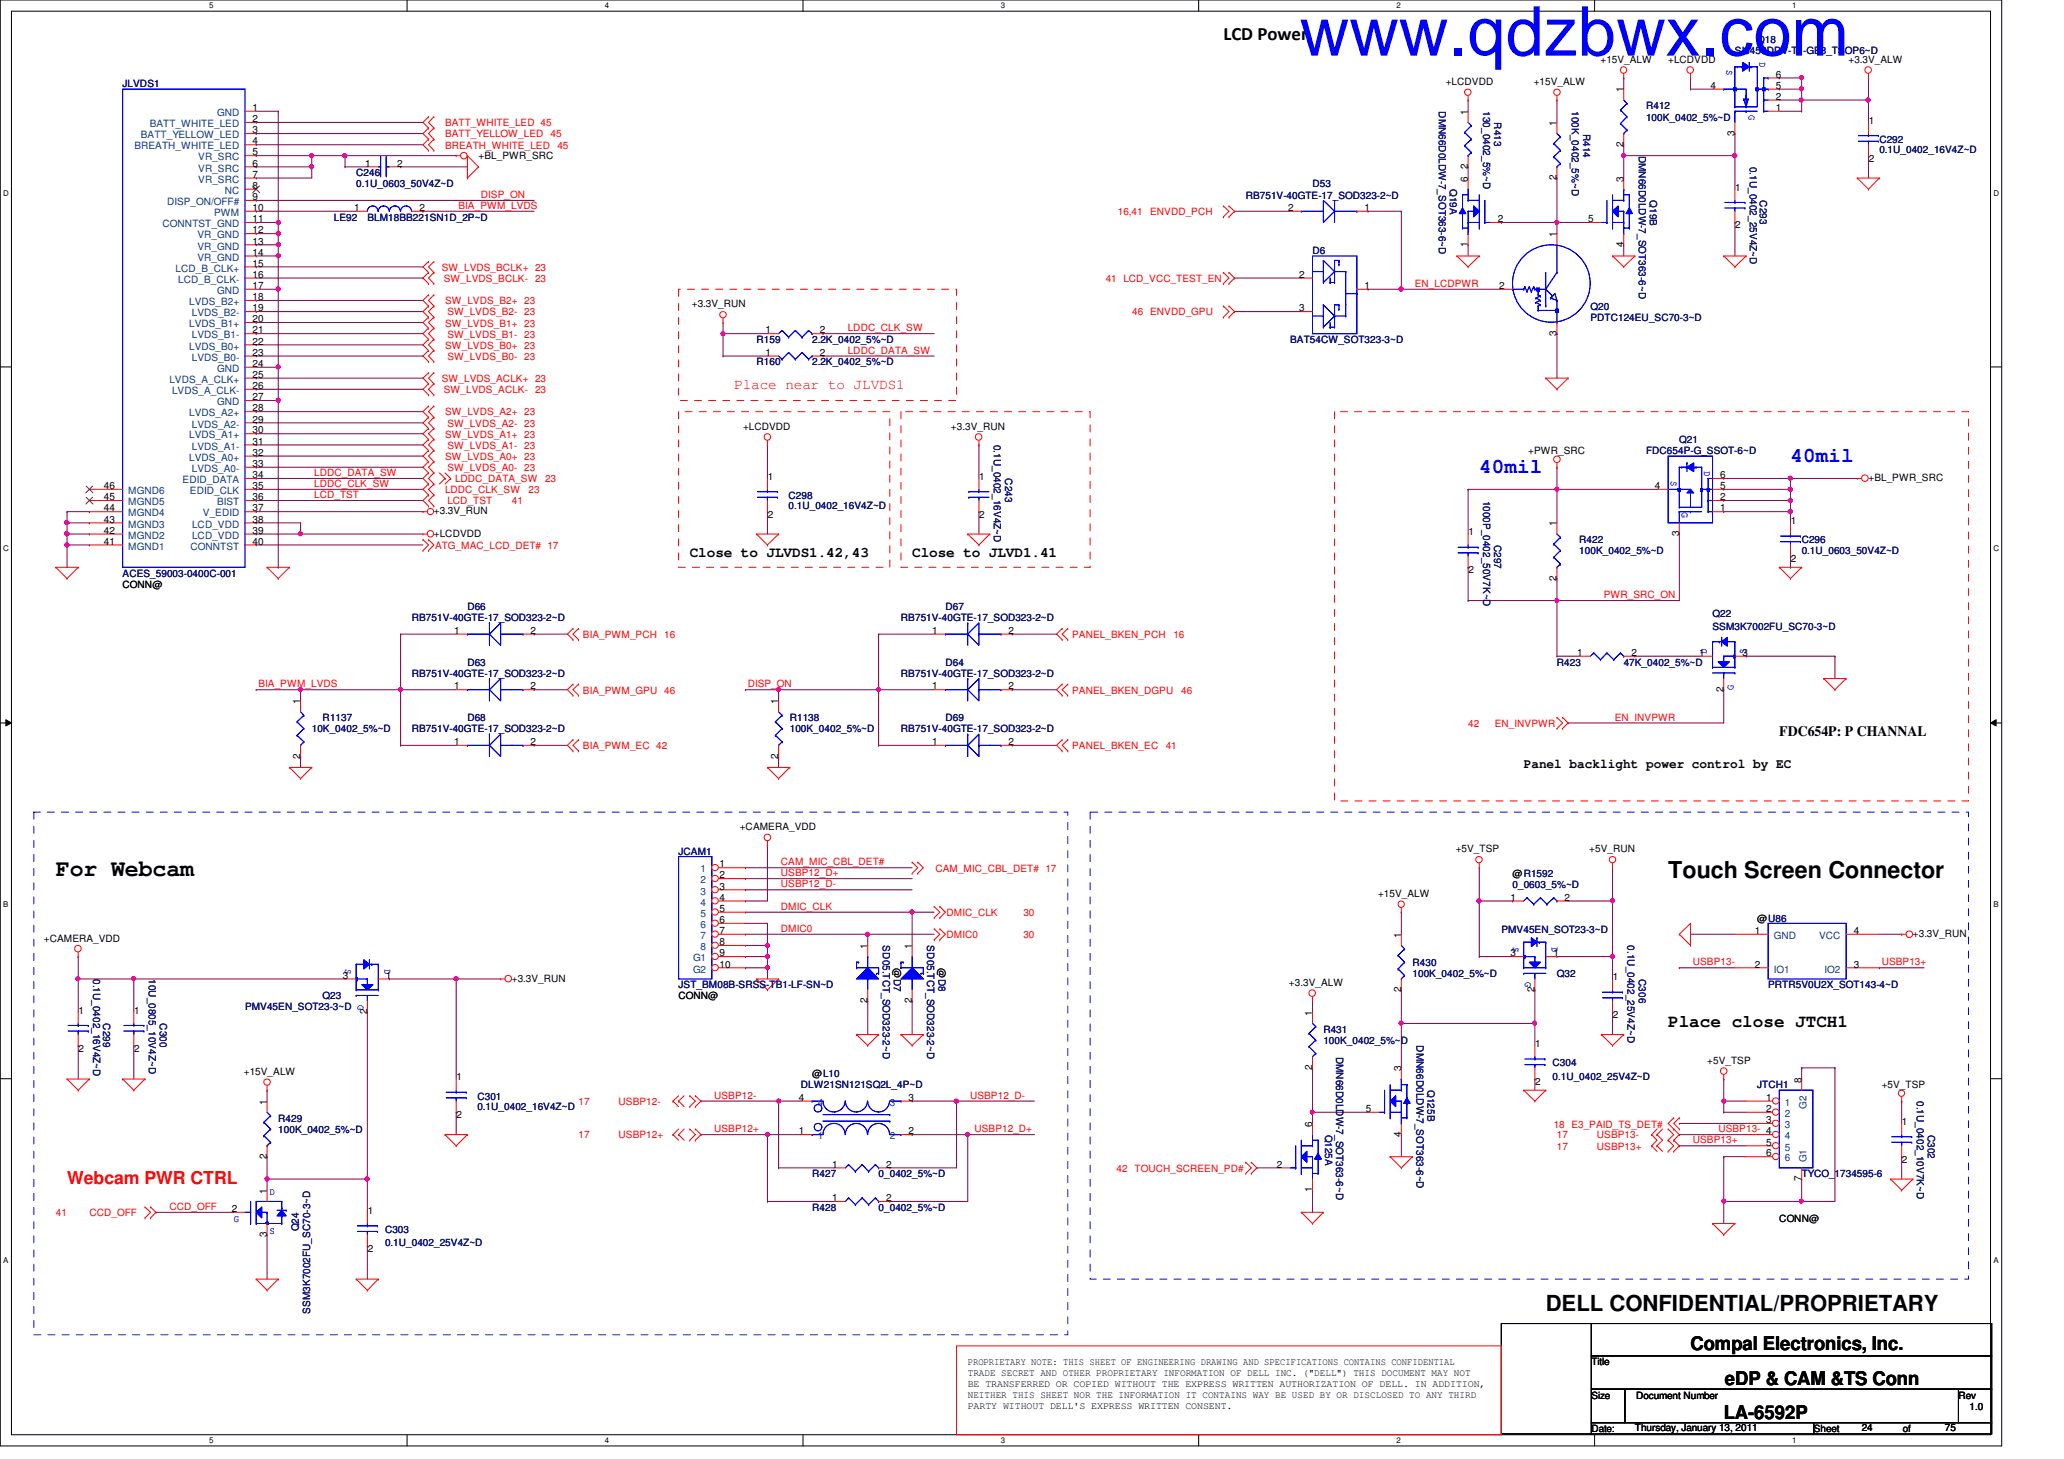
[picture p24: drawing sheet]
<svg xmlns="http://www.w3.org/2000/svg" width="297mm" height="210mm" viewBox="0 0 297 210" stroke-linecap="round" stroke-linejoin="round" font-family="sans-serif">
<defs><g id="words">
<text font-size="9.9" fill="#00f" x="187" y="8">www.qdzbwx.com</text>
<g font-size="3.3">
<text x="8" y="126">For Webcam</text>
<text x="240.1" y="126.4">Touch Screen Connector</text>
</g>
<text font-size="3.2" x="222.5" y="188.6">DELL CONFIDENTIAL/PROPRIETARY</text>
<g font-size="3" fill="#00f">
<text x="212.9" y="68.1">40mil</text>
<text x="257.7" y="66.5">40mil</text>
</g>
<g font-size="2.7">
<text x="176.1" y="5.8">LCD Power</text>
<text x="243.3" y="194.3">Compal Electronics, Inc.</text>
<text x="248.2" y="199.2">eDP &amp; CAM &amp;TS Conn</text>
<text x="248.1" y="204.2">LA-6592P</text>
</g>
<text font-size="2.5" x="240.1" y="147.7">Place close JTCH1</text>
<text font-size="2.5" fill="#f00" x="9.6" y="170.4">Webcam PWR CTRL</text>
<text font-size="2.1" fill="#f00" x="105.7" y="56">Place near to JLVDS1</text>
<g font-size="2.1">
<text x="99.3" y="80.1">Close to JLVDS1.42,43</text>
<text x="131.3" y="80.1">Close to JLVD1.41</text>
<text x="256.1" y="105.9">FDC654P: P CHANNAL</text>
</g>
<text font-size="1.9" x="219.3" y="110.4">Panel backlight power control by EC</text>
<g font-size="1.4">
<text x="230.3" y="9.1">+15V_ALW</text>
<text x="240.1" y="9.1">+LCDVDD</text>
<text x="255.6" y="11.2">6</text>
<text x="266" y="9.1">+3.3V_ALW</text>
<text x="36.4" y="16">1</text>
<text x="36.4" y="17.6">2</text>
<text x="208.1" y="12.2">+LCDVDD</text>
<text x="211.2" y="16.5" transform="rotate(-90 211.2 16.5)">1</text>
<text x="220.7" y="12.2">+15V_ALW</text>
<text x="233.6" y="13.3" transform="rotate(-90 233.6 13.3)">1</text>
<text x="246.2" y="12.8">4</text>
<text x="255.6" y="14.4">2</text>
<text x="255.6" y="12.8">5</text>
<text x="255.6" y="16">1</text>
<text x="268.9" y="17.8">1</text>
<text x="36.4" y="22.4">5</text>
<text x="36.4" y="19.2">3</text>
<text x="36.4" y="24">6</text>
<text x="36.4" y="20.8">4</text>
<text x="52.5" y="24">1</text>
<text x="57.1" y="24">2</text>
<text x="68.9" y="22.8">+BL_PWR_SRC</text>
<text x="224" y="18.1" transform="rotate(-90 224 18.1)">1</text>
<text x="233.6" y="21.1" transform="rotate(-90 233.6 21.1)">2</text>
<text x="249.6" y="19.5" transform="rotate(-90 249.6 19.5)">3</text>
<text x="268.9" y="23.3">2</text>
<text x="36.4" y="25.6">7</text>
<text x="36.4" y="27.2">8</text>
<text x="36.4" y="28.8">9</text>
<text x="211.2" y="26.1" transform="rotate(-90 211.2 26.1)">6</text>
<text x="211.2" y="24.3" transform="rotate(-90 211.2 24.3)">2</text>
<text x="224" y="25.9" transform="rotate(-90 224 25.9)">2</text>
<text x="233.6" y="26.1" transform="rotate(-90 233.6 26.1)">3</text>
<text x="249.7" y="27.4">1</text>
<text x="36.4" y="35.2">13</text>
<text x="36.4" y="33.6">12</text>
<text x="36.4" y="30.4">10</text>
<text x="36.4" y="32">11</text>
<text x="51" y="30.4">1</text>
<text x="60.4" y="30.4">2</text>
<text x="185.4" y="30.4">2</text>
<text x="196.4" y="30.4">1</text>
<text x="211.2" y="35.5" transform="rotate(-90 211.2 35.5)">1</text>
<text x="215.6" y="32">2</text>
<text x="224" y="34.1" transform="rotate(-90 224 34.1)">1</text>
<text x="228.6" y="32">5</text>
<text x="233.6" y="35.5" transform="rotate(-90 233.6 35.5)">4</text>
<text x="249.7" y="32.9">2</text>
<text x="36.4" y="40">16</text>
<text x="36.4" y="36.8">14</text>
<text x="36.4" y="38.4">15</text>
<text x="36.4" y="41.6">17</text>
<text x="187" y="40">2</text>
<text x="196.4" y="41.6">1</text>
<text x="215.8" y="41.6">2</text>
<text x="36.4" y="43.2">18</text>
<text x="36.4" y="48">21</text>
<text x="36.4" y="44.8">19</text>
<text x="36.4" y="46.4">20</text>
<text x="99.6" y="44.2">+3.3V_RUN</text>
<text x="110.1" y="48">1</text>
<text x="118" y="48">2</text>
<text x="187" y="44.8">3</text>
<text x="36.4" y="51.2">23</text>
<text x="36.4" y="52.8">24</text>
<text x="36.4" y="49.6">22</text>
<text x="110.1" y="51.2">1</text>
<text x="118" y="51.2">2</text>
<text x="224" y="48.3" transform="rotate(-90 224 48.3)">3</text>
<text x="36.4" y="54.4">25</text>
<text x="36.4" y="57.6">27</text>
<text x="36.4" y="56">26</text>
<text x="36.4" y="59.2">28</text>
<text x="36.4" y="60.8">29</text>
<text x="36.4" y="62.4">30</text>
<text x="36.4" y="64">31</text>
<text x="36.4" y="65.6">32</text>
<text x="106.9" y="61.8">+LCDVDD</text>
<text x="136.9" y="61.8">+3.3V_RUN</text>
<text x="219.9" y="65.4">+PWR_SRC</text>
<text x="14.9" y="72">45</text>
<text x="14.9" y="70.4">46</text>
<text x="36.4" y="70.4">35</text>
<text x="36.4" y="67.2">33</text>
<text x="36.4" y="72">36</text>
<text x="36.4" y="68.8">34</text>
<text x="110.5" y="69">1</text>
<text x="140.9" y="69">1</text>
<text x="238.2" y="70.4">4</text>
<text x="247.6" y="68.8">6</text>
<text x="247.6" y="72">2</text>
<text x="247.6" y="70.4">5</text>
<text x="268.9" y="69.2">+BL_PWR_SRC</text>
<text x="14.9" y="76.8">42</text>
<text x="14.9" y="75.2">43</text>
<text x="14.9" y="73.6">44</text>
<text x="36.4" y="75.2">38</text>
<text x="36.4" y="73.6">37</text>
<text x="36.4" y="76.8">39</text>
<text x="62.4" y="77.2">+LCDVDD</text>
<text x="62.4" y="74">+3.3V_RUN</text>
<text x="110.5" y="74.5">2</text>
<text x="140.9" y="74.5">2</text>
<text x="211.3" y="77">1</text>
<text x="224" y="75.7" transform="rotate(-90 224 75.7)">1</text>
<text x="241.6" y="77.1" transform="rotate(-90 241.6 77.1)">3</text>
<text x="247.6" y="73.6">1</text>
<text x="257.7" y="75.4">1</text>
<text x="14.9" y="78.4">41</text>
<text x="36.4" y="78.4">40</text>
<text x="211.3" y="82.5">2</text>
<text x="224" y="83.5" transform="rotate(-90 224 83.5)">2</text>
<text x="257.7" y="80.9">2</text>
<text x="17.6" y="84.6">CONN@</text>
<text x="65.4" y="91.2">1</text>
<text x="76.4" y="91.2">2</text>
<text x="134.2" y="91.2">1</text>
<text x="145.2" y="91.2">2</text>
<text x="227" y="94.4">1</text>
<text x="234.8" y="94.4">2</text>
<text x="244.6" y="94.4">1</text>
<text x="250.8" y="94.4">3</text>
<text x="43.2" y="101.3" transform="rotate(-90 43.2 101.3)">1</text>
<text x="65.4" y="99.2">1</text>
<text x="76.4" y="99.2">2</text>
<text x="112" y="101.3" transform="rotate(-90 112 101.3)">1</text>
<text x="134.2" y="99.2">1</text>
<text x="145.2" y="99.2">2</text>
<text x="248" y="99.5" transform="rotate(-90 248 99.5)">2</text>
<text x="65.4" y="107.2">1</text>
<text x="76.4" y="107.2">2</text>
<text x="134.2" y="107.2">1</text>
<text x="145.2" y="107.2">2</text>
<text x="43.2" y="109.1" transform="rotate(-90 43.2 109.1)">2</text>
<text x="112" y="109.1" transform="rotate(-90 112 109.1)">2</text>
<text x="106.5" y="119.5">+CAMERA_VDD</text>
<text x="103.5" y="124.8">1</text>
<text x="209.5" y="122.6">+5V_TSP</text>
<text x="228.7" y="122.6">+5V_RUN</text>
<text x="103.5" y="126.4">2</text>
<text x="103.5" y="128">3</text>
<text x="103.5" y="129.6">4</text>
<text x="103.5" y="131.2">5</text>
<text x="198.3" y="129.1">+15V_ALW</text>
<text x="217.4" y="129.6">1</text>
<text x="217.7" y="126.2">@R1592</text>
<text x="225.2" y="129.6">2</text>
<text x="6.3" y="135.5">+CAMERA_VDD</text>
<text x="103.5" y="132.8">6</text>
<text x="103.5" y="134.4">7</text>
<text x="103.5" y="136">8</text>
<text x="103.5" y="137.6">9</text>
<text x="124.8" y="136.5" transform="rotate(-90 124.8 136.5)">1</text>
<text x="131.2" y="136.5" transform="rotate(-90 131.2 136.5)">1</text>
<text x="201.6" y="134.9" transform="rotate(-90 201.6 134.9)">1</text>
<text x="217.4" y="137.6">3</text>
<text x="223.6" y="137.6">1</text>
<text x="252.6" y="134.4">1</text>
<text x="252.9" y="132.6">@U86</text>
<text x="266.8" y="134.4">4</text>
<text x="275.3" y="134.8">+3.3V_RUN</text>
<text x="49.4" y="140.8">3</text>
<text x="55.5" y="140.8">1</text>
<text x="73.7" y="141.2">+3.3V_RUN</text>
<text x="97.7" y="143.8">CONN@</text>
<text x="103.5" y="139.2">10</text>
<text x="128.6" y="139.2" transform="rotate(90 128.6 139.2)">@D7</text>
<text x="135" y="139.2" transform="rotate(90 135 139.2)">@D8</text>
<text x="185.5" y="141.9">+3.3V_ALW</text>
<text x="201.6" y="142.7" transform="rotate(-90 201.6 142.7)">2</text>
<text x="220.8" y="142.7" transform="rotate(-90 220.8 142.7)">2</text>
<text x="232.1" y="141">1</text>
<text x="252.6" y="139.2">2</text>
<text x="266.8" y="139.2">3</text>
<text x="11.3" y="145.8">1</text>
<text x="19.3" y="145.8">1</text>
<text x="52.8" y="145.9" transform="rotate(-90 52.8 145.9)">2</text>
<text x="124.8" y="144.3" transform="rotate(-90 124.8 144.3)">2</text>
<text x="131.2" y="144.3" transform="rotate(-90 131.2 144.3)">2</text>
<text x="188.8" y="146.1" transform="rotate(-90 188.8 146.1)">1</text>
<text x="232.1" y="146.5">2</text>
<text x="11.3" y="151.3">2</text>
<text x="19.3" y="151.3">2</text>
<text x="35.1" y="154.6">+15V_ALW</text>
<text x="65.7" y="155.4">1</text>
<text x="116.9" y="155">@L10</text>
<text x="188.8" y="153.9" transform="rotate(-90 188.8 153.9)">2</text>
<text x="201.6" y="154.1" transform="rotate(-90 201.6 154.1)">3</text>
<text x="220.9" y="150.6">1</text>
<text x="245.7" y="153.1">+5V_TSP</text>
<text x="259.2" y="155.7" transform="rotate(-90 259.2 155.7)">8</text>
<text x="38.4" y="158.9" transform="rotate(-90 38.4 158.9)">1</text>
<text x="65.7" y="160.9">2</text>
<text x="115" y="158.4">4</text>
<text x="130.8" y="158.4">3</text>
<text x="196.6" y="160">5</text>
<text x="220.9" y="156.1">2</text>
<text x="254.2" y="158.4">1</text>
<text x="254.2" y="160">2</text>
<text x="254.2" y="161.6">3</text>
<text x="270.8" y="156.6">+5V_TSP</text>
<text x="273.7" y="161.8">1</text>
<text x="38.4" y="166.8" transform="rotate(-90 38.4 166.8)">2</text>
<text x="115" y="163.2">1</text>
<text x="119.8" y="168">1</text>
<text x="127.5" y="168">2</text>
<text x="130.8" y="163.2">2</text>
<text x="183.8" y="168">2</text>
<text x="188.8" y="162.1" transform="rotate(-90 188.8 162.1)">6</text>
<text x="201.6" y="163.5" transform="rotate(-90 201.6 163.5)">4</text>
<text x="254.2" y="164.8">5</text>
<text x="254.2" y="166.4">6</text>
<text x="273.7" y="167.3">2</text>
<text x="38.4" y="171.7" transform="rotate(-90 38.4 171.7)">1</text>
<text x="119.8" y="172.8">1</text>
<text x="127.5" y="172.8">2</text>
<text x="188.8" y="171.5" transform="rotate(-90 188.8 171.5)">1</text>
<text x="259.2" y="169.9" transform="rotate(-90 259.2 169.9)">7</text>
<text x="33.4" y="174.4">2</text>
<text x="38.4" y="177.9" transform="rotate(-90 38.4 177.9)">3</text>
<text x="52.9" y="174.6">1</text>
<text x="256.1" y="175.8">CONN@</text>
<text x="52.9" y="180.1">2</text>
<text x="139.3" y="196.4">PROPRIETARY NOTE: THIS SHEET OF ENGINEERING DRAWING AND SPECIFICATIONS CONTAINS CONFIDENTIAL</text>
<text x="139.3" y="198">TRADE SECRET AND OTHER PROPRIETARY INFORMATION OF DELL INC. (&quot;DELL&quot;) THIS DOCUMENT MAY NOT</text>
<text x="229" y="196.4">Title</text>
<text x="139.3" y="199.6">BE TRANSFERRED OR COPIED WITHOUT THE EXPRESS WRITTEN AUTHORIZATION OF DELL. IN ADDITION,</text>
<text x="139.3" y="201.1">NEITHER THIS SHEET NOR THE INFORMATION IT CONTAINS WAY BE USED BY OR DISCLOSED TO ANY THIRD</text>
<text x="139.3" y="202.7">PARTY WITHOUT DELL'S EXPRESS WRITTEN CONSENT.</text>
<text x="229" y="201.2">Size</text>
<text x="235.5" y="201.2">Document Number</text>
<text x="281.9" y="201.2">Rev</text>
<text x="283.5" y="202.8">1.0</text>
<text x="229" y="206">Date:</text>
<text x="235.3" y="205.9">Thursday, January 13, 2011</text>
<text x="261" y="206">Sheet</text>
<text x="267.9" y="205.9">24</text>
<text x="273.9" y="206">of</text>
<text x="279.9" y="205.9">75</text>
</g>
<g font-size="1.4" fill="#00f">
<text x="248.5" y="10.1" transform="rotate(90 248.5 10.1)">S</text>
<text x="253.2" y="9" transform="rotate(90 253.2 9)">D</text>
<text x="251.7" y="16.5" transform="rotate(90 251.7 16.5)">G</text>
<text x="240.4" y="69.1" transform="rotate(90 240.4 69.1)">S</text>
<text x="245.2" y="67.7" transform="rotate(90 245.2 67.7)">D</text>
<text x="242.1" y="73.6" transform="rotate(90 242.1 73.6)">G</text>
<text x="245.6" y="94.1" transform="rotate(-90 245.6 94.1)">D</text>
<text x="251.2" y="94.1" transform="rotate(-90 251.2 94.1)">S</text>
<text x="249.5" y="99.2" transform="rotate(-90 249.5 99.2)">G</text>
<text x="217.7" y="136.2" transform="rotate(90 217.7 136.2)">S</text>
<text x="223.3" y="136.2" transform="rotate(90 223.3 136.2)">D</text>
<text x="49.7" y="139.4" transform="rotate(90 49.7 139.4)">S</text>
<text x="55.3" y="139.4" transform="rotate(90 55.3 139.4)">D</text>
<text x="219.5" y="141.3" transform="rotate(90 219.5 141.3)">G</text>
<text x="51.5" y="144.5" transform="rotate(90 51.5 144.5)">G</text>
<text x="38.8" y="171.9">D</text>
<text x="33.7" y="175.8">G</text>
<text x="38.8" y="177.5">S</text>
</g>
<g font-size="1.4" fill="#000080">
<text x="249.7" y="7.7">SI3456DDV-T1-GE3_TSOP6~D</text>
<text x="252.9" y="6.2">Q18</text>
<text x="17.6" y="12.6">JLVDS1</text>
<text x="207" y="16" transform="rotate(90 207 16)">DMN66D0LDW-7_SOT363-6~D</text>
<text x="213.4" y="16" transform="rotate(90 213.4 16)">130_0402_5%~D</text>
<text x="215" y="17.6" transform="rotate(90 215 17.6)">R413</text>
<text x="226.2" y="16" transform="rotate(90 226.2 16)">100K_0402_5%~D</text>
<text x="236.9" y="15.7">R412</text>
<text x="236.9" y="17.4">100K_0402_5%~D</text>
<text x="227.8" y="19.2" transform="rotate(90 227.8 19.2)">R414</text>
<text x="235.8" y="22.4" transform="rotate(90 235.8 22.4)">DMN66D0LDW-7_SOT363-6~D</text>
<text x="270.5" y="20.6">C292</text>
<text x="270.5" y="22">0.1U_0402_16V4Z~D</text>
<text x="51.3" y="25.4">C246</text>
<text x="51.3" y="27">0.1U_0603_50V4Z~D</text>
<text x="179.3" y="28.6">RB751V-40GTE-17_SOD323-2~D</text>
<text x="188.9" y="27">D53</text>
<text x="208.7" y="27.2" transform="rotate(90 208.7 27.2)">Q19A</text>
<text x="237.4" y="28.8" transform="rotate(90 237.4 28.8)">Q19B</text>
<text x="251.8" y="24" transform="rotate(90 251.8 24)">0.1U_0402_25V4Z~D</text>
<text x="253.3" y="28.8" transform="rotate(90 253.3 28.8)">C293</text>
<text x="48" y="31.7">LE92</text>
<text x="52.9" y="31.7">BLM18BB221SN1D_2P~D</text>
<text x="188.9" y="36.6">D6</text>
<text x="228.9" y="44.6">Q20</text>
<text x="228.9" y="46.2">PDTC124EU_SC70-3~D</text>
<text x="108.9" y="49.4">R159</text>
<text x="108.9" y="52.6">R160</text>
<text x="116.9" y="49.4">2.2K_0402_5%~D</text>
<text x="116.9" y="52.6">2.2K_0402_5%~D</text>
<text x="185.7" y="49.4">BAT54CW_SOT323-3~D</text>
<text x="143" y="64" transform="rotate(90 143 64)">0.1U_0402_16V4Z~D</text>
<text x="236.9" y="65.4">FDC654P-G_SSOT-6~D</text>
<text x="241.7" y="63.8">Q21</text>
<text x="113.5" y="71.8">C298</text>
<text x="144.6" y="68.8" transform="rotate(90 144.6 68.8)">C243</text>
<text x="113.5" y="73.2">0.1U_0402_16V4Z~D</text>
<text x="213.4" y="72" transform="rotate(90 213.4 72)">1000P_0402_50V7K~D</text>
<text x="17.6" y="83">ACES_59003-0400C-001</text>
<text x="215" y="78.4" transform="rotate(90 215 78.4)">C297</text>
<text x="227.3" y="78.2">R422</text>
<text x="227.3" y="79.8">100K_0402_5%~D</text>
<text x="259.3" y="78.2">C296</text>
<text x="259.3" y="79.8">0.1U_0603_50V4Z~D</text>
<text x="59.3" y="89.4">RB751V-40GTE-17_SOD323-2~D</text>
<text x="67.3" y="87.8">D66</text>
<text x="129.7" y="89.4">RB751V-40GTE-17_SOD323-2~D</text>
<text x="136.1" y="87.8">D67</text>
<text x="246.5" y="88.7">Q22</text>
<text x="67.3" y="95.8">D63</text>
<text x="136.1" y="95.8">D64</text>
<text x="224.1" y="95.8">R423</text>
<text x="233.7" y="95.8">47K_0402_5%~D</text>
<text x="246.5" y="90.6">SSM3K7002FU_SC70-3~D</text>
<text x="59.3" y="97.4">RB751V-40GTE-17_SOD323-2~D</text>
<text x="129.7" y="97.4">RB751V-40GTE-17_SOD323-2~D</text>
<text x="44.9" y="105.4">10K_0402_5%~D</text>
<text x="46.4" y="103.8">R1137</text>
<text x="59.3" y="105.4">RB751V-40GTE-17_SOD323-2~D</text>
<text x="67.3" y="103.8">D68</text>
<text x="113.7" y="103.8">R1138</text>
<text x="113.7" y="105.4">100K_0402_5%~D</text>
<text x="129.7" y="105.4">RB751V-40GTE-17_SOD323-2~D</text>
<text x="136.1" y="103.8">D69</text>
<text x="97.7" y="123">JCAM1</text>
<text x="217.7" y="127.8">0_0603_5%~D</text>
<text x="127" y="136" transform="rotate(90 127 136)">SD05.TCT_SOD323-2~D</text>
<text x="133.4" y="136" transform="rotate(90 133.4 136)">SD05.TCT_SOD323-2~D</text>
<text x="216.1" y="134.2">PMV45EN_SOT23-3~D</text>
<text x="234.2" y="136" transform="rotate(90 234.2 136)">0.1U_0402_25V4Z~D</text>
<text x="13.4" y="140.8" transform="rotate(90 13.4 140.8)">0.1U_0402_16V4Z~D</text>
<text x="21.4" y="140.8" transform="rotate(90 21.4 140.8)">10U_0805_10V4Z~D</text>
<text x="46.4" y="143.8">Q23</text>
<text x="97.7" y="142.2">JST_BM08B-SRSS-TB1-LF-SN~D</text>
<text x="203.3" y="139">R430</text>
<text x="203.3" y="140.6">100K_0402_5%~D</text>
<text x="224.1" y="140.6">Q32</text>
<text x="235.8" y="140.8" transform="rotate(90 235.8 140.8)">C306</text>
<text x="254.5" y="142.2">PRTR5V0U2X_SOT143-4~D</text>
<text x="14.9" y="147.2" transform="rotate(90 14.9 147.2)">C299</text>
<text x="23" y="147.2" transform="rotate(90 23 147.2)">C300</text>
<text x="35.3" y="145.4">PMV45EN_SOT23-3~D</text>
<text x="190.5" y="148.6">R431</text>
<text x="190.5" y="150.2">100K_0402_5%~D</text>
<text x="192.3" y="152" transform="rotate(90 192.3 152)">DMN66D0LDW-7_SOT363-6~D</text>
<text x="203.8" y="150.4" transform="rotate(90 203.8 150.4)">DMN66D0LDW-7_SOT363-6~D</text>
<text x="223.4" y="153.4">C304</text>
<text x="223.4" y="155.3">0.1U_0402_25V4Z~D</text>
<text x="40" y="161.4">R429</text>
<text x="68.7" y="158.2">C301</text>
<text x="68.7" y="159.6">0.1U_0402_16V4Z~D</text>
<text x="115.3" y="156.6">DLW21SN121SQ2L_4P~D</text>
<text x="205.4" y="156.8" transform="rotate(90 205.4 156.8)">Q125B</text>
<text x="252.9" y="156.6">JTCH1</text>
<text x="275.8" y="158.4" transform="rotate(90 275.8 158.4)">0.1U_0402_10V7K~D</text>
<text x="40" y="163">100K_0402_5%~D</text>
<text x="190.7" y="163.2" transform="rotate(90 190.7 163.2)">Q125A</text>
<text x="277.4" y="163.2" transform="rotate(90 277.4 163.2)">C302</text>
<text x="116.9" y="169.4">R427</text>
<text x="126.4" y="169.4">0_0402_5%~D</text>
<text x="259.3" y="169.4">TYCO_1734595-6</text>
<text x="43" y="177.2" transform="rotate(-90 43 177.2)">Q24</text>
<text x="55.4" y="177.4">C303</text>
<text x="55.4" y="179.3">0.1U_0402_25V4Z~D</text>
<text x="116.9" y="174.2">R428</text>
<text x="126.4" y="174.2">0_0402_5%~D</text>
<text x="44.6" y="189" transform="rotate(-90 44.6 189)">SSM3K7002FU_SC70-3~D</text>
</g>
<g font-size="1.4" fill="#004080">
<text x="31.2" y="16.7">GND</text>
<text x="19.3" y="21.5">BREATH_WHITE_LED</text>
<text x="20.3" y="19.9">BATT_YELLOW_LED</text>
<text x="21.5" y="18.3">BATT_WHITE_LED</text>
<text x="28.5" y="23.1">VR_SRC</text>
<text x="24" y="29.5">DISP_ON/OFF#</text>
<text x="28.5" y="26.3">VR_SRC</text>
<text x="28.5" y="24.7">VR_SRC</text>
<text x="32.3" y="27.9">NC</text>
<text x="23.4" y="32.7">CONNTST_GND</text>
<text x="28.4" y="35.9">VR_GND</text>
<text x="28.4" y="34.3">VR_GND</text>
<text x="30.8" y="31.1">PWM</text>
<text x="25.3" y="39.1">LCD_B_CLK+</text>
<text x="25.7" y="40.7">LCD_B_CLK-</text>
<text x="28.4" y="37.5">VR_GND</text>
<text x="27.2" y="43.9">LVDS_B2+</text>
<text x="27.2" y="47.1">LVDS_B1+</text>
<text x="27.6" y="45.5">LVDS_B2-</text>
<text x="31.2" y="42.3">GND</text>
<text x="27.2" y="50.3">LVDS_B0+</text>
<text x="27.6" y="51.9">LVDS_B0-</text>
<text x="27.6" y="48.7">LVDS_B1-</text>
<text x="31.2" y="53.5">GND</text>
<text x="24.4" y="55.1">LVDS_A_CLK+</text>
<text x="24.8" y="56.7">LVDS_A_CLK-</text>
<text x="27.2" y="59.9">LVDS_A2+</text>
<text x="31.2" y="58.3">GND</text>
<text x="27.2" y="63.1">LVDS_A1+</text>
<text x="27.6" y="61.5">LVDS_A2-</text>
<text x="27.6" y="64.7">LVDS_A1-</text>
<text x="18.5" y="71.1">MGND6</text>
<text x="26.3" y="69.5">EDID_DATA</text>
<text x="27.2" y="66.3">LVDS_A0+</text>
<text x="27.3" y="71.1">EDID_CLK</text>
<text x="27.6" y="67.9">LVDS_A0-</text>
<text x="18.5" y="77.5">MGND2</text>
<text x="18.5" y="75.9">MGND3</text>
<text x="18.5" y="74.3">MGND4</text>
<text x="18.5" y="72.7">MGND5</text>
<text x="27.6" y="75.9">LCD_VDD</text>
<text x="27.6" y="77.5">LCD_VDD</text>
<text x="29.2" y="74.3">V_EDID</text>
<text x="31.2" y="72.7">BIST</text>
<text x="18.5" y="79.1">MGND1</text>
<text x="27.4" y="79.1">CONNTST</text>
<text x="100.8" y="125.5">1</text>
<text x="100.8" y="127.1">2</text>
<text x="100.8" y="128.7">3</text>
<text x="100.8" y="130.3">4</text>
<text x="100.8" y="131.9">5</text>
<text x="100.8" y="133.5">6</text>
<text x="100.8" y="135.1">7</text>
<text x="100.8" y="136.7">8</text>
<text x="255.3" y="135.1">GND</text>
<text x="261.8" y="135.1">VCC</text>
<text x="99.7" y="138.3">G1</text>
<text x="99.7" y="139.9">G2</text>
<text x="255.3" y="139.9">IO1</text>
<text x="262.6" y="139.9">IO2</text>
<text x="117.7" y="159.1">4</text>
<text x="128.1" y="159.1">3</text>
<text x="256.9" y="159.1">1</text>
<text x="256.9" y="160.7">2</text>
<text x="260" y="159.6" transform="rotate(-90 260 159.6)">G2</text>
<text x="117.7" y="163.9">1</text>
<text x="128.1" y="163.9">2</text>
<text x="256.9" y="162.3">3</text>
<text x="256.9" y="163.9">4</text>
<text x="256.9" y="165.5">5</text>
<text x="256.9" y="167.1">6</text>
<text x="260" y="167.2" transform="rotate(-90 260 167.2)">G1</text>
</g>
<g font-size="1.4" fill="#f00">
<text x="64" y="18.2">BATT_WHITE_LED 45</text>
<text x="64" y="19.8">BATT_YELLOW_LED</text>
<text x="64" y="21.4">BREATH_WHITE_LED</text>
<text x="79.2" y="19.8">45</text>
<text x="80.2" y="21.4">45</text>
<text x="69.2" y="28.5">DISP_ON</text>
<text x="66" y="30.1">BIA_PWM_LVDS</text>
<text x="160.9" y="31">16,41</text>
<text x="165.5" y="31">ENVDD_PCH</text>
<text x="63.6" y="39">SW_LVDS_BCLK+ 23</text>
<text x="63.9" y="40.6">SW_LVDS_BCLK- 23</text>
<text x="159.1" y="40.6">41 LCD_VCC_TEST_EN</text>
<text x="203.6" y="41.3">EN_LCDPWR</text>
<text x="64" y="47">SW_LVDS_B1+ 23</text>
<text x="64" y="43.8">SW_LVDS_B2+ 23</text>
<text x="64.4" y="45.4">SW_LVDS_B2- 23</text>
<text x="122" y="47.7">LDDC_CLK_SW</text>
<text x="162.9" y="45.4">46 ENVDD_GPU</text>
<text x="64" y="50.2">SW_LVDS_B0+ 23</text>
<text x="64.4" y="51.8">SW_LVDS_B0- 23</text>
<text x="64.4" y="48.6">SW_LVDS_B1- 23</text>
<text x="122" y="50.9">LDDC_DATA_SW</text>
<text x="63.6" y="55">SW_LVDS_ACLK+ 23</text>
<text x="63.9" y="56.6">SW_LVDS_ACLK- 23</text>
<text x="64" y="59.8">SW_LVDS_A2+ 23</text>
<text x="64" y="63">SW_LVDS_A1+ 23</text>
<text x="64.4" y="64.6">SW_LVDS_A1- 23</text>
<text x="64.4" y="61.4">SW_LVDS_A2- 23</text>
<text x="45.2" y="71.7">LCD_TST</text>
<text x="45.2" y="68.5">LDDC_DATA_SW</text>
<text x="45.2" y="70.1">LDDC_CLK_SW</text>
<text x="64" y="66.2">SW_LVDS_A0+ 23</text>
<text x="64" y="71">LDDC_CLK_SW</text>
<text x="64.4" y="67.8">SW_LVDS_A0- 23</text>
<text x="65.5" y="69.4">LDDC_DATA_SW</text>
<text x="76.1" y="71">23</text>
<text x="78.4" y="69.4">23</text>
<text x="64.4" y="72.6">LCD_TST</text>
<text x="73.7" y="72.6">41</text>
<text x="62.6" y="79">ATG_MAC_LCD_DET# 17</text>
<text x="230.8" y="86.1">PWR_SRC_ON</text>
<text x="83.9" y="91.8">BIA_PWM_PCH</text>
<text x="95.6" y="91.8">16</text>
<text x="154.3" y="91.8">PANEL_BKEN_PCH</text>
<text x="168.9" y="91.8">16</text>
<text x="37.2" y="98.9">BIA_PWM_LVDS</text>
<text x="83.9" y="99.8">BIA_PWM_GPU 46</text>
<text x="107.6" y="98.9">DISP_ON</text>
<text x="154.3" y="99.8">PANEL_BKEN_DGPU</text>
<text x="170" y="99.8">46</text>
<text x="83.9" y="107.8">BIA_PWM_EC 42</text>
<text x="154.3" y="107.8">PANEL_BKEN_EC</text>
<text x="167.8" y="107.8">41</text>
<text x="211.3" y="104.6">42</text>
<text x="215.1" y="104.6">EN_INVPWR</text>
<text x="232.4" y="103.7">EN_INVPWR</text>
<text x="112.4" y="124.5">CAM_MIC_CBL_DET#</text>
<text x="134.6" y="125.4">CAM_MIC_CBL_DET# 17</text>
<text x="112.4" y="126.1">USBP12_D+</text>
<text x="112.4" y="127.7">USBP12_D-</text>
<text x="112.4" y="130.9">DMIC_CLK</text>
<text x="136.2" y="131.8">DMIC_CLK</text>
<text x="147.3" y="131.8">30</text>
<text x="112.4" y="134.1">DMIC0</text>
<text x="136.2" y="135">DMIC0</text>
<text x="147.3" y="135">30</text>
<text x="243.6" y="138.9">USBP13-</text>
<text x="270.8" y="138.9">USBP13+</text>
<text x="83.3" y="159">17</text>
<text x="89" y="159">USBP12-</text>
<text x="102.8" y="158.1">USBP12-</text>
<text x="139.6" y="158.1">USBP12_D-</text>
<text x="83.3" y="163.8">17</text>
<text x="89" y="163.8">USBP12+</text>
<text x="102.8" y="162.9">USBP12+</text>
<text x="140.2" y="162.9">USBP12_D+</text>
<text x="223.6" y="162.3">18 E3_PAID_TS_DET#</text>
<text x="224.1" y="165.4">17</text>
<text x="224.1" y="163.8">17</text>
<text x="229.8" y="165.4">USBP13+</text>
<text x="229.8" y="163.8">USBP13-</text>
<text x="243.6" y="164.5">USBP13+</text>
<text x="247.3" y="162.9">USBP13- 4</text>
<text x="160.7" y="168.6">42 TOUCH_SCREEN_PD#</text>
<text x="8" y="175">41</text>
<text x="12.9" y="175">CCD_OFF</text>
<text x="24.4" y="174.1">CCD_OFF</text>
</g>
<g font-size="1.1">
<text x="30.1" y="1.1">5</text>
<text x="87" y="1.1">4</text>
<text x="144" y="1.1">3</text>
<text x="201" y="1.1">2</text>
<text x="257.9" y="1.1">1</text>
<text x=".5" y="28.2">D</text>
<text x="286.9" y="28.2">D</text>
<text x=".5" y="79.3">C</text>
<text x="286.9" y="79.3">C</text>
<text x=".5" y="130.6">B</text>
<text x="286.9" y="130.6">B</text>
<text x=".5" y="181.7">A</text>
<text x="286.9" y="181.7">A</text>
<text x="30.1" y="207.6">5</text>
<text x="87" y="207.6">4</text>
<text x="144" y="207.6">3</text>
<text x="201" y="207.6">2</text>
<text x="257.9" y="207.6">1</text>
</g>
</g></defs>
<path d="M0 0h288.1v208h-288.1zM1.6 1.6h284.9v204.8h-284.9z" fill="none" stroke="#000" stroke-width=".14"/>
<g fill="#fff">
<path d="M30.1 .2h.6v1.2h-.6z"/>
<path d="M30.1 206.6h.6v1.2h-.6z"/>
</g>
<path d="M58.6 0v1.6M58.6 206.4v1.6" fill="none" stroke="#000" stroke-width=".14"/>
<g fill="#fff">
<path d="M87 .2h.6v1.2h-.6z"/>
<path d="M87 206.6h.6v1.2h-.6z"/>
</g>
<path d="M115.6 0v1.6M115.6 206.4v1.6" fill="none" stroke="#000" stroke-width=".14"/>
<g fill="#fff">
<path d="M144 .2h.6v1.2h-.6z"/>
<path d="M144 206.6h.6v1.2h-.6z"/>
</g>
<path d="M172.5 0v1.6M172.5 206.4v1.6" fill="none" stroke="#000" stroke-width=".14"/>
<g fill="#fff">
<path d="M201 .2h.5v1.2h-.5z"/>
<path d="M201 206.6h.5v1.2h-.5z"/>
</g>
<path d="M229.5 0v1.6M229.5 206.4v1.6" fill="none" stroke="#000" stroke-width=".14"/>
<g fill="#fff">
<path d="M257.9 .2h.6v1.2h-.6z"/>
<path d="M257.9 206.6h.6v1.2h-.6z"/>
<path d="M.5 27.2h.7v1.2h-.7z"/>
<path d="M286.9 27.2h.8v1.2h-.8z"/>
<path d="M.5 78.4h.7v1.1h-.7z"/>
<path d="M286.9 78.4h.8v1.1h-.8z"/>
</g>
<path d="M0 52.8h1.6M286.5 52.8h1.6" fill="none" stroke="#000" stroke-width=".14"/>
<g fill="#fff">
<path d="M.5 129.6h.7v1.2h-.7z"/>
<path d="M286.9 129.6h.7v1.2h-.7z"/>
</g>
<path d="M0 104h1.6M.8 103.5l.8 .5-.8 .4zM286.5 104l.8-.5v.9zM286.5 104h1.6" fill="none" stroke="#000" stroke-width=".14"/>
<path d="M.8 103.5l.8 .5-.8 .4zM286.5 104l.8-.5v.9z" fill="#000"/>
<g fill="#fff">
<path d="M.5 180.8h.7v1.1h-.7z"/>
<path d="M286.9 180.8h.7v1.1h-.7z"/>
</g>
<path d="M0 155.2h1.6M286.5 155.2h1.6" fill="none" stroke="#000" stroke-width=".14"/>
<path d="M257.7 73.6h.1M257.7 72v1.6" fill="none" stroke="#800040" stroke-width=".14"/>
<circle cx="257.7" cy="73.6" r=".32" fill="#f0f"/>
<circle cx="257.7" cy="73.6" r=".32" fill="none" stroke="#f0f" stroke-width=".14"/>
<path d="M211.3 70.4h.1M211.3 70.4v6.4M224.1 70.4h.1M224.1 70.4v4.8M224.1 70.4h14.4M224.1 83.2h.1M224.1 83.2v3.2M235.3 94.4h.1M235.3 94.4h9.6M257.7 81.6h.1M257.7 80v1.6" fill="none" stroke="#800040" stroke-width=".14"/>
<circle cx="224.1" cy="70.4" r=".3" fill="#f0f"/>
<circle cx="224.1" cy="70.4" r=".3" fill="none" stroke="#f0f" stroke-width=".14"/>
<path d="M257.7 70.4h.1M257.7 68.8v1.6M264.1 94.4h.1M264.1 94.4v3.2" fill="none" stroke="#800040" stroke-width=".14"/>
<circle cx="257.7" cy="70.4" r=".31" fill="#f0f"/>
<circle cx="257.7" cy="70.4" r=".31" fill="none" stroke="#f0f" stroke-width=".14"/>
<path d="M248.1 70.4h.1M248.1 72h.1M248.1 70.4h9.6M248.1 72h9.6M257.7 68.8h.1M257.7 68.8h9.6M224.1 86.4h.1M224.1 94.4h.1M224.1 86.4v8M224.1 94.4h3.2" fill="none" stroke="#800040" stroke-width=".14"/>
<circle cx="257.7" cy="68.8" r=".31" fill="#f0f"/>
<circle cx="257.7" cy="68.8" r=".31" fill="none" stroke="#f0f" stroke-width=".14"/>
<path d="M224.1 86.4h.1M224.1 86.4h17.6" fill="none" stroke="#800040" stroke-width=".14"/>
<circle cx="224.1" cy="86.4" r=".3" fill="#f0f"/>
<circle cx="224.1" cy="86.4" r=".3" fill="none" stroke="#f0f" stroke-width=".14"/>
<path d="M211.3 70.4h.1M224.1 67.2h.1M224.1 67.2v3.2h-12.8M241.7 76.8h.1M241.7 76.8v9.6M257.7 75.2h.1M257.7 72h.1M257.7 70.4v1.6M257.7 73.6v1.6M211.3 86.4h.1M211.3 86.4h12.8" fill="none" stroke="#800040" stroke-width=".14"/>
<circle cx="257.7" cy="72" r=".31" fill="#f0f"/>
<circle cx="257.7" cy="72" r=".31" fill="none" stroke="#f0f" stroke-width=".14"/>
<path d="M233.7 20.8h.1M233.7 22.4h.1M233.7 20.8v1.6M233.7 22.4h16M248.1 73.6h.1M248.1 73.6h9.6M211.3 81.6h.1M211.3 81.6v4.8M248.1 99.2h.1M248.1 99.2v4.8M251.3 94.4h.1M251.3 94.4h12.8" fill="none" stroke="#800040" stroke-width=".14"/>
<circle cx="249.7" cy="22.4" r=".31" fill="#f0f"/>
<circle cx="249.7" cy="22.4" r=".31" fill="none" stroke="#f0f" stroke-width=".14"/>
<path d="M224.1 14.4h.1M224.1 14.4v3.2M233.7 11.2h.1M233.7 11.2v1.6M268.9 14.4h.1M268.9 14.4v3.2M224.1 32h.1M224.1 32h4.8M249.7 22.4h.1M249.7 22.4v4.8M268.9 22.4h.1M268.9 22.4v3.2" fill="none" stroke="#800040" stroke-width=".14"/>
<circle cx="268.9" cy="14.4" r=".3" fill="#f0f"/>
<circle cx="268.9" cy="14.4" r=".3" fill="none" stroke="#f0f" stroke-width=".14"/>
<g fill="none" stroke="#800040" stroke-width=".14">
<path d="M243.3 11.2h.1M243.3 12.8h.1M243.3 11.2v1.6M243.3 12.8h3.2M256.1 11.2h.1M256.1 12.8h.1M256.1 12.8h3.2M256.1 11.2h3.2M224.1 32h.1M224.1 32v1.6M233.7 35.2h.1M233.7 35.2v1.6"/>
<path d="M249.7 32h.1M249.7 32v4.8"/>
</g>
<circle cx="259.2" cy="12.8" r=".3" fill="#f0f"/>
<circle cx="259.2" cy="12.8" r=".3" fill="none" stroke="#f0f" stroke-width=".14"/>
<path d="M259.3 11.2h.1M259.3 11.2v1.6" fill="none" stroke="#800040" stroke-width=".14"/>
<circle cx="259.2" cy="11.2" r=".3" fill="#f0f"/>
<circle cx="259.2" cy="11.2" r=".3" fill="none" stroke="#f0f" stroke-width=".14"/>
<path d="M224.1 25.6h.1M224.1 25.6v6.4" fill="none" stroke="#800040" stroke-width=".14"/>
<circle cx="224.1" cy="32" r=".3" fill="#f0f"/>
<circle cx="224.1" cy="32" r=".3" fill="none" stroke="#f0f" stroke-width=".14"/>
<g fill="none" stroke="#800040" stroke-width=".14">
<path d="M211.3 14.4h.1M211.3 14.4v1.6M249.7 19.2h.1M249.7 19.2v3.2M211.3 35.2h.1M211.3 24h.1M211.3 24v1.6M211.3 35.2v1.6M216.1 32h.1M216.1 32h8M233.7 22.4h.1M233.7 22.4v3.2"/>
<path d="M177.7 40h.1M177.7 40h9.6M224.1 48h.1M224.1 48v6.4"/>
</g>
<circle cx="233.7" cy="22.4" r=".31" fill="#f0f"/>
<circle cx="233.7" cy="22.4" r=".31" fill="none" stroke="#f0f" stroke-width=".14"/>
<path d="M177.7 44.8h.1M177.7 44.8h9.6M11.3 140.8h.1M11.3 140.8v4.8" fill="none" stroke="#800040" stroke-width=".14"/>
<circle cx="11.2" cy="140.8" r=".3" fill="#f0f"/>
<circle cx="11.2" cy="140.8" r=".3" fill="none" stroke="#f0f" stroke-width=".14"/>
<path d="M19.3 140.8h.1M19.3 140.8v4.8" fill="none" stroke="#800040" stroke-width=".14"/>
<circle cx="19.2" cy="140.8" r=".3" fill="#f0f"/>
<circle cx="19.2" cy="140.8" r=".3" fill="none" stroke="#f0f" stroke-width=".14"/>
<g fill="none" stroke="#800040" stroke-width=".14">
<path d="M11.3 137.6h.1M11.3 137.6v3.2M11.3 150.4h.1M11.3 140.8h.1M11.3 150.4v4.8M11.3 140.8h38.4M19.3 150.4h.1M19.3 140.8h.1M19.3 150.4v4.8M56 140.8h.1M56 140.8h16M65.7 140.8h.1"/>
<path d="M65.7 140.8v14.4"/>
</g>
<circle cx="65.6" cy="140.8" r=".31" fill="#f0f"/>
<circle cx="65.6" cy="140.8" r=".31" fill="none" stroke="#f0f" stroke-width=".14"/>
<g fill="none" stroke="#800040" stroke-width=".14">
<path d="M38.4 156.8h.1M38.4 156.8v1.6M52.9 145.6h.1M52.9 145.6v28.8M22.4 174.4h.1M22.4 174.4h11.3M38.4 177.6h.1M38.4 169.6h.1M38.4 169.6v1.6M38.4 177.6v6.4M52.9 179.2h.1M52.9 169.6h.1"/>
<path d="M52.9 179.2v4.8M65.7 160h.1M65.7 160v3.2"/>
</g>
<circle cx="52.8" cy="169.6" r=".31" fill="#f0f"/>
<circle cx="52.8" cy="169.6" r=".31" fill="none" stroke="#f0f" stroke-width=".14"/>
<path d="M259.3 12.8h.1M259.3 12.8v1.6M225.7 104h.1M225.7 104h22.4M38.4 166.4h.1M38.4 166.4v3.2" fill="none" stroke="#800040" stroke-width=".14"/>
<circle cx="259.2" cy="14.4" r=".3" fill="#f0f"/>
<circle cx="259.2" cy="14.4" r=".3" fill="none" stroke="#f0f" stroke-width=".14"/>
<path d="M248.1 68.8h.1M248.1 68.8h9.6M248.1 172.8h.1M259.3 169.6h.1M259.3 169.6v3.2h-11.2" fill="none" stroke="#800040" stroke-width=".14"/>
<circle cx="259.2" cy="172.8" r=".3" fill="#f0f"/>
<circle cx="259.2" cy="172.8" r=".3" fill="none" stroke="#f0f" stroke-width=".14"/>
<g fill="none" stroke="#800040" stroke-width=".14">
<path d="M241.7 139.2h.1M241.7 139.2h8M243.3 134.4h.1M243.3 134.4h6.4M270.5 139.2h.1M270.5 139.2h6.4M270.5 134.4h3.2M273.7 134.4h.1M131.3 158.4h.1M131.3 158.4h6.4M137.7 158.4h.1M137.7 158.4v9.6h-9.6"/>
<path d="M259.3 153.6h.1M259.3 153.6v1.6M259.3 153.6h4.8M264.1 153.6h.1M264.1 153.6v19.2h-4.8M273.7 158.4h.1M273.7 158.4v3.2M110.4 163.2h.1M110.4 163.2v9.6M128.1 172.8h.1M128.1 168h.1M139.3 163.2h.1"/>
<path d="M139.3 163.2v9.6h-11.2M248.1 172.8h.1M248.1 172.8v3.2M259.3 172.8h.1M273.7 166.4h.1M273.7 166.4v3.2"/>
</g>
<circle cx="110.4" cy="163.2" r=".3" fill="#f0f"/>
<circle cx="110.4" cy="163.2" r=".3" fill="none" stroke="#f0f" stroke-width=".14"/>
<path d="M112.1 158.4h.1M112.1 158.4v9.6M112.1 158.4h3.2M110.4 172.8h.1M110.4 172.8h9.7M112.1 168h.1M112.1 168h8" fill="none" stroke="#800040" stroke-width=".14"/>
<circle cx="112.1" cy="158.4" r=".3" fill="#f0f"/>
<circle cx="112.1" cy="158.4" r=".3" fill="none" stroke="#f0f" stroke-width=".14"/>
<path d="M38.4 169.6h.1M38.4 169.6h14.5M110.4 163.2h.1M110.4 163.2h4.9M131.3 163.2h.1M131.3 163.2h8" fill="none" stroke="#800040" stroke-width=".14"/>
<circle cx="38.4" cy="169.6" r=".31" fill="#f0f"/>
<circle cx="38.4" cy="169.6" r=".31" fill="none" stroke="#f0f" stroke-width=".14"/>
<path d="M201.7 41.6h.1M201.7 41.6h14.4M110.4 73.6h.1M110.4 64h.1M110.4 64v4.8M110.4 73.6v3.2M100.9 158.4h.1M100.9 158.4h11.2M137.7 158.4h.1M137.7 158.4h11.2M100.9 163.2h.1M100.9 163.2h9.5" fill="none" stroke="#800040" stroke-width=".14"/>
<circle cx="137.7" cy="158.4" r=".31" fill="#f0f"/>
<circle cx="137.7" cy="158.4" r=".31" fill="none" stroke="#f0f" stroke-width=".14"/>
<path d="M139.3 163.2h.1M139.3 163.2h9.6" fill="none" stroke="#800040" stroke-width=".14"/>
<circle cx="139.2" cy="163.2" r=".3" fill="#f0f"/>
<circle cx="139.2" cy="163.2" r=".3" fill="none" stroke="#f0f" stroke-width=".14"/>
<path d="M248.1 158.4h.1M248.1 158.4v1.6M248.1 160h.1M248.1 160h3.2" fill="none" stroke="#800040" stroke-width=".14"/>
<circle cx="248.1" cy="158.4" r=".3" fill="#f0f"/>
<circle cx="248.1" cy="158.4" r=".3" fill="none" stroke="#f0f" stroke-width=".14"/>
<path d="M248.1 166.4h.1M248.1 166.4v6.4" fill="none" stroke="#800040" stroke-width=".14"/>
<circle cx="248.1" cy="172.8" r=".3" fill="#f0f"/>
<circle cx="248.1" cy="172.8" r=".3" fill="none" stroke="#f0f" stroke-width=".14"/>
<g fill="none" stroke="#800040" stroke-width=".14">
<path d="M107.3 124.8h.1M107.3 126.4h.1M107.3 128h.1M107.3 129.6h.1M107.3 131.2h.1M107.3 134.4h.1M107.3 124.8h24M107.3 126.4h24M107.3 128h24M107.3 131.2h24M107.3 134.4h27.1M110.4 121.6h.1"/>
<path d="M110.4 121.6v8h-3.1M124.9 134.4h.1M131.3 131.2h.1M131.3 131.2v4.8"/>
</g>
<circle cx="124.8" cy="134.4" r=".3" fill="#f0f"/>
<circle cx="124.8" cy="134.4" r=".3" fill="none" stroke="#f0f" stroke-width=".14"/>
<path d="M131.3 131.2h.1M131.3 131.2h3.1M124.9 144h.1M124.9 144v4.8M131.3 144h.1M131.3 144v4.8" fill="none" stroke="#800040" stroke-width=".14"/>
<circle cx="131.2" cy="131.2" r=".3" fill="#f0f"/>
<circle cx="131.2" cy="131.2" r=".3" fill="none" stroke="#f0f" stroke-width=".14"/>
<path d="M107.3 136h.1M107.3 136h3.1M124.9 134.4h.1M124.9 134.4v1.6" fill="none" stroke="#800040" stroke-width=".14"/>
<circle cx="110.4" cy="136" r=".3" fill="#f0f"/>
<circle cx="110.4" cy="136" r=".3" fill="none" stroke="#f0f" stroke-width=".14"/>
<path d="M110.4 139.2h.1M110.4 139.2v1.6" fill="none" stroke="#800040" stroke-width=".14"/>
<circle cx="110.4" cy="139.2" r=".3" fill="#f0f"/>
<circle cx="110.4" cy="139.2" r=".3" fill="none" stroke="#f0f" stroke-width=".14"/>
<path d="M107.3 137.6h.1M107.3 139.2h.1M107.3 137.6h3.1M110.4 136h.1M110.4 137.6h.1M110.4 136v3.2h-3.1" fill="none" stroke="#800040" stroke-width=".14"/>
<circle cx="110.4" cy="137.6" r=".31" fill="#f0f"/>
<circle cx="110.4" cy="137.6" r=".31" fill="none" stroke="#f0f" stroke-width=".14"/>
<path d="M36.9 72h.1M36.9 72h24M43.3 75.2h.1M43.3 76.8h.1M43.3 75.2v1.6M43.3 76.8h17.6M107.3 132.8h3.1M110.4 132.8h.1M110.4 136h.1M110.4 132.8v3.2" fill="none" stroke="#800040" stroke-width=".14"/>
<circle cx="43.2" cy="76.8" r=".3" fill="#f0f"/>
<circle cx="43.2" cy="76.8" r=".3" fill="none" stroke="#f0f" stroke-width=".14"/>
<path d="M9.6 75.2h.1M9.6 75.2v1.6h3.3M9.6 78.4h3.3M12.9 76.8h.1M12.9 78.4h.1M36.9 76.8h.1M36.9 75.2h.1M36.9 73.6h.1M36.9 76.8h6.4M36.9 75.2h6.4M36.9 73.6h24" fill="none" stroke="#800040" stroke-width=".14"/>
<circle cx="9.6" cy="75.2" r=".31" fill="#f0f"/>
<circle cx="9.6" cy="75.2" r=".31" fill="none" stroke="#f0f" stroke-width=".14"/>
<path d="M9.6 76.8h.1M9.6 76.8v1.6" fill="none" stroke="#800040" stroke-width=".14"/>
<circle cx="9.6" cy="76.8" r=".31" fill="#f0f"/>
<circle cx="9.6" cy="76.8" r=".31" fill="none" stroke="#f0f" stroke-width=".14"/>
<path d="M9.6 73.6h.1M9.6 78.4h.1M9.6 73.6h3.3M9.6 73.6v1.6h3.3M9.6 78.4v3.2M12.9 73.6h.1M12.9 75.2h.1" fill="none" stroke="#800040" stroke-width=".14"/>
<circle cx="9.6" cy="78.4" r=".31" fill="#f0f"/>
<circle cx="9.6" cy="78.4" r=".31" fill="none" stroke="#f0f" stroke-width=".14"/>
<path d="M36.9 25.6h.1M36.9 24h.1M36.9 25.6h8M36.9 24h8M36.9 78.4h.1M36.9 78.4h24" fill="none" stroke="#800040" stroke-width=".14"/>
<circle cx="44.8" cy="24" r=".3" fill="#f0f"/>
<circle cx="44.8" cy="24" r=".3" fill="none" stroke="#f0f" stroke-width=".14"/>
<path d="M44.9 24h.1M44.9 24v1.6M49.7 22.4h.1M49.7 22.4v1.6" fill="none" stroke="#800040" stroke-width=".14"/>
<circle cx="49.6" cy="22.4" r=".31" fill="#f0f"/>
<circle cx="49.6" cy="22.4" r=".31" fill="none" stroke="#f0f" stroke-width=".14"/>
<path d="M44.9 22.4h.1M44.9 22.4h20.8M49.7 22.4h.1M57.7 24h.1M57.7 24h9.6" fill="none" stroke="#800040" stroke-width=".14"/>
<circle cx="44.8" cy="22.4" r=".3" fill="#f0f"/>
<circle cx="44.8" cy="22.4" r=".3" fill="none" stroke="#f0f" stroke-width=".14"/>
<g fill="none" stroke="#800040" stroke-width=".14">
<path d="M36.9 17.6h.1M36.9 19.2h.1M36.9 17.6h24M36.9 19.2h24M36.9 22.4h.1M36.9 20.8h.1M36.9 28.8h.1M36.9 30.4h.1M36.9 22.4h8M36.9 20.8h24M36.9 28.8h40M36.9 30.4h14.4"/>
<path d="M44.9 22.4h.1M44.9 22.4v1.6M49.7 24h.1M49.7 24h3.2M140.9 64h.1M140.9 73.6h.1M140.9 64v4.8M140.9 73.6v3.2M43.3 99.2h.1M43.3 99.2h14.4M57.7 99.2h.1M57.7 99.2v8"/>
<path d="M76.9 99.2h.1M76.9 99.2h4.8M76.9 107.2h.1M76.9 107.2h4.8"/>
</g>
<circle cx="57.6" cy="99.2" r=".31" fill="#f0f"/>
<circle cx="57.6" cy="99.2" r=".31" fill="none" stroke="#f0f" stroke-width=".14"/>
<circle cx="43.2" cy="99.2" r=".3" fill="#f0f"/>
<circle cx="43.2" cy="99.2" r=".3" fill="none" stroke="#f0f" stroke-width=".14"/>
<g fill="none" stroke="#800040" stroke-width=".14">
<path d="M177.7 30.4h.1M177.7 30.4h8M196.9 30.4h.1M196.9 30.4h4.8M201.7 30.4h.1M201.7 30.4v11.2M36.9 99.2h.1M36.9 99.2h6.4M43.3 99.2h.1M43.3 99.2v1.6M57.7 99.2h.1M57.7 99.2h8"/>
<path d="M43.3 108.8h.1M43.3 108.8v1.6"/>
</g>
<circle cx="201.6" cy="41.6" r=".32" fill="#f0f"/>
<circle cx="201.6" cy="41.6" r=".32" fill="none" stroke="#f0f" stroke-width=".14"/>
<path d="M36.9 38.4h.1M36.9 38.4h24M104.1 48h.1M104.1 48h6.3M196.9 41.6h.1M196.9 41.6h4.8" fill="none" stroke="#800040" stroke-width=".14"/>
<circle cx="104.1" cy="48" r=".3" fill="#f0f"/>
<circle cx="104.1" cy="48" r=".3" fill="none" stroke="#f0f" stroke-width=".14"/>
<g fill="none" stroke="#800040" stroke-width=".14">
<path d="M36.9 59.2h.1M36.9 56h.1M36.9 54.4h.1M36.9 51.2h.1M36.9 48h.1M36.9 46.4h.1M36.9 44.8h.1M36.9 43.2h.1M36.9 51.2h24M36.9 48h24M36.9 59.2h24M36.9 56h24"/>
<path d="M36.9 54.4h24M36.9 46.4h24M36.9 44.8h24M36.9 43.2h24M104.1 48h.1M104.1 51.2h.1M104.1 46.4h.1M104.1 46.4v4.8M104.1 51.2h6.3M118.4 48h.1M118.4 51.2h.1M118.4 51.2h16"/>
<path d="M118.4 48h16M36.9 65.6h.1M36.9 67.2h.1M36.9 64h.1M36.9 62.4h.1M36.9 60.8h.1M36.9 68.8h.1M36.9 70.4h.1M36.9 65.6h24M36.9 67.2h24M36.9 64h24M36.9 62.4h24"/>
<path d="M36.9 60.8h24M36.9 68.8h24M36.9 70.4h24M76.9 91.2h.1M76.9 91.2h4.8M126.4 99.2h.1M126.4 99.2v8M145.7 91.2h.1M145.7 99.2h.1M145.7 91.2h6.4M145.7 99.2h6.4M126.4 107.2h.1"/>
<path d="M126.4 107.2h8"/>
</g>
<circle cx="126.4" cy="99.2" r=".3" fill="#f0f"/>
<circle cx="126.4" cy="99.2" r=".3" fill="none" stroke="#f0f" stroke-width=".14"/>
<path d="M112.1 99.2h.1M112.1 99.2h14.3" fill="none" stroke="#800040" stroke-width=".14"/>
<circle cx="112.1" cy="99.2" r=".3" fill="#f0f"/>
<circle cx="112.1" cy="99.2" r=".3" fill="none" stroke="#f0f" stroke-width=".14"/>
<g fill="none" stroke="#800040" stroke-width=".14">
<path d="M256.1 14.4h12.8M256.1 16h3.2M259.3 14.4h.1M259.3 16h.1M259.3 14.4v1.6M268.9 14.4h.1M268.9 11.2h.1M268.9 11.2v3.2M36.9 33.6h.1M36.9 33.6h3.1M57.7 91.2h.1M57.7 99.2h.1"/>
<path d="M57.7 91.2h8M57.7 91.2v8M107.3 99.2h.1M107.3 99.2h4.8M112.1 99.2h.1M112.1 99.2v1.6M126.4 99.2h.1M126.4 91.2h.1M126.4 99.2h8M126.4 91.2h8M126.4 91.2v8M112.1 108.8h.1"/>
<path d="M112.1 108.8v1.6M145.7 107.2h.1M145.7 107.2h6.4"/>
</g>
<circle cx="40" cy="33.6" r=".31" fill="#f0f"/>
<circle cx="40" cy="33.6" r=".31" fill="none" stroke="#f0f" stroke-width=".14"/>
<path d="M36.9 35.2h.1M36.9 35.2h3.1" fill="none" stroke="#800040" stroke-width=".14"/>
<circle cx="40" cy="35.2" r=".3" fill="#f0f"/>
<circle cx="40" cy="35.2" r=".3" fill="none" stroke="#f0f" stroke-width=".14"/>
<path d="M36.9 32h.1M36.9 32h3.1" fill="none" stroke="#800040" stroke-width=".14"/>
<circle cx="40" cy="32" r=".3" fill="#f0f"/>
<circle cx="40" cy="32" r=".3" fill="none" stroke="#f0f" stroke-width=".14"/>
<path d="M36.9 16h3.1M40 16h.1M40 16v16M36.9 36.8h.1M36.9 36.8h3.1v4.8M40 32h.1M40 41.6h.1" fill="none" stroke="#800040" stroke-width=".14"/>
<circle cx="40" cy="41.6" r=".31" fill="#f0f"/>
<circle cx="40" cy="41.6" r=".31" fill="none" stroke="#f0f" stroke-width=".14"/>
<path d="M40 33.6h.1M40 35.2h.1M40 36.8h.1M40 32v4.8" fill="none" stroke="#800040" stroke-width=".14"/>
<circle cx="40" cy="36.8" r=".3" fill="#f0f"/>
<circle cx="40" cy="36.8" r=".3" fill="none" stroke="#f0f" stroke-width=".14"/>
<path d="M36.9 41.6h3.1M40 41.6h.1M40 52.8h.1M40 41.6v11.2" fill="none" stroke="#800040" stroke-width=".14"/>
<circle cx="40" cy="52.8" r=".3" fill="#f0f"/>
<circle cx="40" cy="52.8" r=".3" fill="none" stroke="#f0f" stroke-width=".14"/>
<path d="M36.9 57.6h3.1M36.9 52.8h3.1M40 57.6h.1M40 52.8h.1M40 52.8v28.8M40 81.6h.1" fill="none" stroke="#800040" stroke-width=".14"/>
<circle cx="40" cy="57.6" r=".31" fill="#f0f"/>
<circle cx="40" cy="57.6" r=".31" fill="none" stroke="#f0f" stroke-width=".14"/>
<g fill="none" stroke="#800040" stroke-width=".14">
<path d="M60.9 30.4h.1M60.9 30.4h16M36.9 49.6h.1M36.9 49.6h24M36.9 40h24M60.9 40h.1M57.7 107.2h.1M57.7 107.2h8M220.9 142.4h.1M220.9 142.4v4.8M248.1 158.4h.1M248.1 155.2h.1"/>
<path d="M248.1 158.4h3.2M248.1 155.2v3.2M241.7 164.8h.1M241.7 163.2h.1M241.7 161.6h.1M241.7 164.8h9.6M241.7 163.2h9.6M241.7 161.6h9.6M248.1 166.4h.1M248.1 166.4h3.2"/>
</g>
<circle cx="220.9" cy="147.2" r=".3" fill="#f0f"/>
<circle cx="220.9" cy="147.2" r=".3" fill="none" stroke="#f0f" stroke-width=".14"/>
<path d="M201.7 131.2h.1M201.7 131.2v3.2M232.1 137.6h.1M232.1 137.6v3.2M201.7 142.4h.1M201.7 142.4v4.8M232.1 145.6h.1M232.1 145.6v3.2M188.9 160h.1M188.9 160v1.6M201.7 163.2h.1M201.7 163.2v3.2" fill="none" stroke="#800040" stroke-width=".14"/>
<circle cx="188.8" cy="160" r=".3" fill="#f0f"/>
<circle cx="188.8" cy="160" r=".3" fill="none" stroke="#f0f" stroke-width=".14"/>
<path d="M224.1 137.6h.1M224.1 137.6h8" fill="none" stroke="#800040" stroke-width=".14"/>
<circle cx="232.1" cy="137.6" r=".31" fill="#f0f"/>
<circle cx="232.1" cy="137.6" r=".31" fill="none" stroke="#f0f" stroke-width=".14"/>
<path d="M201.7 147.2h.1M201.7 147.2v6.4M188.9 171.2h.1M188.9 171.2v3.2" fill="none" stroke="#800040" stroke-width=".14"/>
<circle cx="201.7" cy="147.2" r=".31" fill="#f0f"/>
<circle cx="201.7" cy="147.2" r=".31" fill="none" stroke="#f0f" stroke-width=".14"/>
<path d="M232.1 129.6h.1M232.1 129.6v8" fill="none" stroke="#800040" stroke-width=".14"/>
<circle cx="232.1" cy="129.6" r=".31" fill="#f0f"/>
<circle cx="232.1" cy="129.6" r=".31" fill="none" stroke="#f0f" stroke-width=".14"/>
<g fill="none" stroke="#800040" stroke-width=".14">
<path d="M212.9 129.6h.1M212.9 137.6h.1M212.9 129.6v8M212.9 137.6h4.8M212.9 129.6h4.8M217.7 129.6h.1M188.9 153.6h.1M188.9 144h.1M188.9 144v1.6M188.9 153.6v6.4M201.7 147.2h.1M201.7 147.2h19.2"/>
<path d="M220.9 147.2h.1M220.9 155.2h.1M220.9 147.2v3.2M220.9 155.2v1.6M180.9 168h.1M180.9 168h3.2M188.9 160h.1M188.9 160h8"/>
</g>
<circle cx="212.8" cy="129.6" r=".31" fill="#f0f"/>
<circle cx="212.8" cy="129.6" r=".31" fill="none" stroke="#f0f" stroke-width=".14"/>
<path d="M212.9 124.8h.1M212.9 124.8v4.8M225.7 129.6h6.4M232.1 129.6h.1M232.1 124.8h.1M232.1 124.8v4.8" fill="none" stroke="#800040" stroke-width=".14"/>
<g fill="none" stroke="#f00" stroke-width=".14">
<path d="M61.7 16.8h.1M61.7 18.4h.1M61.7 16.8l-.8 .8 .8 .8M61.7 18.4l-.8 .8 .8 .8M62.4 18.4h.1M62.4 16.8h.1M62.4 16.8l-.7 .8 .7 .8M62.4 18.4l-.7 .8 .7 .8M211.3 14.4h.1M211.3 13.8v.6M224.1 14.4h.1M224.1 13.8v.6"/>
<path d="M233.7 11.2h.1M233.7 10.6v.6M243.3 11.2h.1M243.3 10.6v.6M268.9 11.2h.1M268.9 10.6v.6M61.7 20h.1M61.7 21.6h.1M61.7 39.2h.1M61.7 37.6h.1M61.7 20l-.8 .8 .8 .8M61.7 39.2l-.8 .8 .8 .8"/>
<path d="M61.7 37.6l-.8 .8 .8 .8M62.4 20h.1M62.4 21.6h.1M62.4 39.2h.1M62.4 37.6h.1M62.4 20l-.7 .8 .7 .8M62.4 39.2l-.7 .8 .7 .8M62.4 37.6l-.7 .8 .7 .8M65.7 22.4h.1M65.7 22.4h.6M67.3 22.4h.1M67.3 25.6h.1"/>
<path d="M67.3 22.4v3.2M67.3 22.4l1.6 1.6M68.9 24h.1M68.9 24l-1.6 1.6M176.1 39.2h.1M176.1 31.2h.1M176.1 29.6h.1M176.1 39.2l.8 .8-.8 .8M176.1 29.6l.8 .8-.8 .8M176.9 39.2h.1M176.9 29.6h.1M176.9 31.2h.1"/>
<path d="M176.9 39.2l.8 .8-.8 .8M176.9 29.6l.8 .8-.8 .8M209.7 36.8h.1M209.7 36.8h3.2M209.7 36.8l1.6 1.6M211.3 38.4h.1M212.9 36.8h.1M212.9 36.8l-1.6 1.6M232.1 36.8h.1M232.1 36.8h3.2M232.1 36.8l1.6 1.6M233.7 38.4h.1"/>
<path d="M235.3 36.8h.1M235.3 36.8l-1.6 1.6M248.1 36.8h.1M248.1 36.8h3.2M248.1 36.8l1.6 1.6M249.7 38.4h.1M251.3 36.8h.1M251.3 36.8l-1.6 1.6M267.3 25.6h.1M267.3 25.6h3.2M267.3 25.6l1.6 1.6M268.9 27.2h.1"/>
<path d="M270.5 25.6h.1M270.5 25.6l-1.6 1.6M61.7 40.8h.1M61.7 58.4h.1M61.7 53.6h.1M61.7 55.2h.1M61.7 56.8h.1M61.7 48.8h.1M61.7 50.4h.1M61.7 52h.1M61.7 47.2h.1M61.7 45.6h.1"/>
<path d="M61.7 44h.1M61.7 42.4h.1M61.7 58.4l-.8 .8 .8 .8M61.7 53.6l-.8 .8 .8 .8M61.7 55.2l-.8 .8 .8 .8M61.7 48.8l-.8 .8 .8 .8M61.7 50.4l-.8 .8 .8 .8M61.7 47.2l-.8 .8 .8 .8M61.7 45.6l-.8 .8 .8 .8M61.7 44l-.8 .8 .8 .8M61.7 42.4l-.8 .8 .8 .8M62.4 40.8h.1"/>
<path d="M62.4 58.4h.1M62.4 55.2h.1M62.4 53.6h.1M62.4 56.8h.1M62.4 50.4h.1M62.4 48.8h.1M62.4 52h.1M62.4 47.2h.1M62.4 45.6h.1M62.4 44h.1M62.4 42.4h.1M62.4 58.4l-.7 .8 .7 .8"/>
<path d="M62.4 53.6l-.7 .8 .7 .8M62.4 55.2l-.7 .8 .7 .8M62.4 48.8l-.7 .8 .7 .8M62.4 50.4l-.7 .8 .7 .8M62.4 47.2l-.7 .8 .7 .8M62.4 45.6l-.7 .8 .7 .8M62.4 44l-.7 .8 .7 .8M62.4 42.4l-.7 .8 .7 .8M104.1 46.4h.1M104.1 45.8v.6M176.1 40.8h.1M176.1 45.6h.1"/>
<path d="M176.1 44h.1M176.1 44l.8 .8-.8 .8M176.9 40.8h.1M176.9 44h.1M176.9 45.6h.1M176.9 44l.8 .8-.8 .8M187.3 40h1.6M187.3 44.8h1.6M195.3 41.6h1.6M222.5 54.4h.1M222.5 54.4h3.2M222.5 54.4l1.6 1.6"/>
<path d="M224.1 56h.1M225.7 54.4h.1M225.7 54.4l-1.6 1.6M60.9 76.8h.1M60.9 73.6h.1M60.9 77.6h.1M60.9 79.2h.1M60.9 76.8h.6M60.9 73.6h.6M60.9 77.6l.8 .8-.8 .8M61.7 71.2h.1M61.7 72.8h.1"/>
<path d="M61.7 77.6h.1M61.7 79.2h.1M61.7 66.4h.1M61.7 68h.1M61.7 64.8h.1M61.7 61.6h.1M61.7 63.2h.1M61.7 60h.1M61.7 69.6h.1M61.7 71.2l-.8 .8 .8 .8M61.7 77.6l.7 .8-.7 .8M61.7 66.4l-.8 .8 .8 .8"/>
<path d="M61.7 64.8l-.8 .8 .8 .8M61.7 61.6l-.8 .8 .8 .8M61.7 63.2l-.8 .8 .8 .8M61.7 60l-.8 .8 .8 .8M61.7 68l-.8 .8 .8 .8M61.7 69.6l-.8 .8 .8 .8M62.4 72.8h.1M62.4 71.2h.1M62.4 68h.1M62.4 66.4h.1M62.4 64.8h.1M62.4 63.2h.1"/>
<path d="M62.4 61.6h.1M62.4 60h.1M62.4 69.6h.1M62.4 71.2l-.7 .8 .7 .8M62.4 66.4l-.7 .8 .7 .8M62.4 64.8l-.7 .8 .7 .8M62.4 61.6l-.7 .8 .7 .8M62.4 63.2l-.7 .8 .7 .8M62.4 60l-.7 .8 .7 .8M62.4 68l-.7 .8 .7 .8M62.4 69.6l-.7 .8 .7 .8M63.2 68l.8 .8"/>
<path d="M64 68.8h.1M64 68.8l-.8 .8M64 68l.9 .8M64.9 68.8h.1M64.9 68.8l-.9 .8M108.9 76.8h.1M108.9 76.8h3.2M108.9 76.8l1.5 1.6M110.4 78.4h.1M110.4 64h.1M110.4 63.4v.6M112.1 76.8h.1"/>
<path d="M112.1 76.8l-1.7 1.6M139.3 76.8h.1M139.3 76.8h3.1M139.3 76.8l1.6 1.6M140.9 64h.1M140.9 78.4h.1M140.9 63.4v.6M142.4 76.8h.1M142.4 76.8l-1.5 1.6M224.1 67.2h.1M224.1 66.6v.6M267.3 68.8h.1"/>
<path d="M267.3 68.8h.6M8 81.6h.1M8 81.6h3.3M8 81.6l1.6 1.6M9.6 83.2h.1M11.3 81.6h.1M11.3 81.6l-1.7 1.6M38.4 81.6h.1M38.4 81.6h3.3M38.4 81.6l1.6 1.6M40 83.2h.1M41.7 81.6h.1"/>
<path d="M41.7 81.6l-1.7 1.6M65.7 99.2h1.6M75.3 99.2h1.6M82.5 90.4h.1M82.5 92h.1M82.5 98.4h.1M82.5 90.4l-.8 .8 .8 .8M82.5 98.4l-.8 .8 .8 .8M83.3 92h.1M83.3 90.4h.1M83.3 98.4h.1M83.3 90.4l-.8 .8 .8 .8"/>
<path d="M83.3 98.4l-.8 .8 .8 .8M152.9 90.4h.1M152.9 92h.1M152.9 98.4h.1M152.9 90.4l-.8 .8 .8 .8M152.9 98.4l-.8 .8 .8 .8M153.7 92h.1M153.7 90.4h.1M153.7 98.4h.1M153.7 90.4l-.8 .8 .8 .8M153.7 98.4l-.8 .8 .8 .8M256.1 81.6h.1"/>
<path d="M256.1 81.6h3.2M256.1 81.6l1.6 1.6M257.7 83.2h.1M259.3 81.6h.1M259.3 81.6l-1.6 1.6M262.5 97.6h.1M262.5 97.6h3.2M262.5 97.6l1.6 1.6M264.1 99.2h.1M265.7 97.6h.1M265.7 97.6l-1.6 1.6M41.7 110.4h.1"/>
<path d="M41.7 110.4h3.2M41.7 110.4l1.6 1.6M43.3 112h.1M43.3 100.8v1.6M43.3 107.2v1.6M44.9 110.4h.1M44.9 110.4l-1.6 1.6M82.5 106.4h.1M82.5 108h.1M82.5 100h.1M82.5 106.4l-.8 .8 .8 .8M83.3 108h.1"/>
<path d="M83.3 106.4h.1M83.3 100h.1M83.3 106.4l-.8 .8 .8 .8M110.4 110.4h.1M110.4 110.4h3.3M110.4 110.4l1.7 1.6M112.1 112h.1M112.1 100.8v1.6M112.1 107.2v1.6M113.7 110.4h.1M113.7 110.4l-1.6 1.6M152.9 106.4h.1"/>
<path d="M152.9 108h.1M152.9 100h.1M152.9 106.4l-.8 .8 .8 .8M153.7 108h.1M153.7 106.4h.1M153.7 100h.1M153.7 106.4l-.8 .8 .8 .8M224.1 104.8h.1M224.1 103.2h.1M224.1 103.2l.8 .8-.8 .8M224.9 103.2h.1M224.9 104.8h.1"/>
<path d="M224.9 103.2l.8 .8-.8 .8M11.3 137.6h.1M11.3 137v.6M110.4 121.6h.1M110.4 121v.6M131.3 124h.1M131.3 125.6h.1M131.3 124l.8 .8-.8 .8M132.1 124h.1M132.1 125.6h.1M132.1 124l.8 .8-.8 .8M134.4 133.6h.1"/>
<path d="M134.4 135.2h.1M134.4 130.4h.1M134.4 132h.1M134.4 133.6l.9 .8-.9 .8M134.4 130.4l.9 .8-.9 .8M135.3 133.6h.1M135.3 135.2h.1M135.3 130.4h.1M135.3 132h.1M135.3 133.6l.8 .8-.8 .8M135.3 130.4l.8 .8-.8 .8M201.7 131.2h.1"/>
<path d="M201.7 130.6v.6M212.9 124.8h.1M212.9 124.2v.6M217.7 129.6h1.6M224.1 129.6h1.6M232.1 124.8h.1M232.1 124.2v.6M241.7 134.4h.1M241.7 134.4l1.6 1.6M243.3 136h.1M243.3 132.8h.1M243.3 132.8v3.2"/>
<path d="M243.3 132.8l-1.6 1.6M273.7 134.4h.1M273.7 134.4h.6M9.6 155.2h.1M9.6 155.2h3.3M9.6 155.2l1.7 1.6M11.3 156.8h.1M12.9 155.2h.1M12.9 155.2l-1.6 1.6M17.6 155.2h.1M17.6 155.2h3.3M17.6 155.2l1.7 1.6"/>
<path d="M19.3 156.8h.1M20.9 155.2h.1M20.9 155.2l-1.6 1.6M38.4 156.8h.1M38.4 156.2v.6M72 140.8h.1M72 140.8h.7M96.9 158.4h.1M96.9 158.4l.8 .8M97.7 158.4h.1M97.7 158.4l.8 .8M97.7 157.6l-.8 .8"/>
<path d="M98.5 157.6l-.8 .8M99.3 159.2h.1M99.3 157.6h.1M99.3 157.6l.8 .8-.8 .8M100.1 157.6h.1M100.1 159.2h.1M100.1 157.6l.8 .8-.8 .8M108.9 140.8h.1M108.9 140.8h3.2M108.9 140.8l1.5 1.6M110.4 142.4h.1M112.1 140.8h.1"/>
<path d="M112.1 140.8l-1.7 1.6M123.3 148.8h.1M123.3 148.8h3.1M123.3 148.8l1.6 1.6M124.9 150.4h.1M126.4 148.8h.1M126.4 148.8l-1.5 1.6M129.7 148.8h.1M129.7 148.8h3.2M129.7 148.8l1.6 1.6M131.3 150.4h.1M132.9 148.8h.1"/>
<path d="M132.9 148.8l-1.6 1.6M188.9 144h.1M188.9 143.4v.6M219.3 156.8h.1M219.3 156.8h3.2M219.3 156.8l1.6 1.6M220.9 158.4h.1M220.9 150.4v1.6M220.9 153.6v1.6M222.5 156.8h.1M222.5 156.8l-1.6 1.6M230.5 148.8h.1"/>
<path d="M230.5 148.8h3.2M230.5 148.8l1.6 1.6M232.1 150.4h.1M233.7 148.8h.1M233.7 148.8l-1.6 1.6M248.1 155.2h.1M248.1 154.6v.6M273.7 158.4h.1M273.7 157.8v.6M20.9 175.2h.1M20.9 173.7h.1M20.9 173.7l.8 .7-.8 .8"/>
<path d="M21.7 173.7h.1M21.7 175.2h.1M21.7 173.7l.7 .7-.7 .8M64 163.2h.1M64 163.2h3.3M64 163.2l1.7 1.6M65.7 164.8h.1M67.3 163.2h.1M67.3 163.2l-1.6 1.6M96.9 163.2h.1M96.9 163.2l.8 .8M97.7 163.2h.1"/>
<path d="M97.7 163.2l.8 .8M97.7 162.4l-.8 .8M98.5 162.4l-.8 .8M99.3 164h.1M99.3 162.4h.1M99.3 162.4l.8 .8-.8 .8M100.1 162.4h.1M100.1 164h.1M100.1 162.4l.8 .8-.8 .8M179.3 168.8h.1M179.3 167.2h.1M179.3 167.2l.8 .8-.8 .8"/>
<path d="M180.1 167.2h.1M180.1 168.8h.1M180.1 167.2l.8 .8-.8 .8M187.3 174.4h.1M187.3 174.4h3.2M187.3 174.4l1.6 1.6M188.9 176h.1M190.5 174.4h.1M190.5 174.4l-1.6 1.6M200.1 166.4h.1M200.1 166.4h3.2M200.1 166.4l1.6 1.6"/>
<path d="M201.7 168h.1M203.3 166.4h.1M203.3 166.4l-1.6 1.6M237.7 164.8h.1M237.7 163.2h.1M237.7 164.8l.8 .9M237.7 163.2l.8 .8-.8 .8M238.5 164.8h.1M238.5 163.2h.1M238.5 164.8l.8 .9M238.5 163.2l.8 .8-.8 .8M238.5 162.4l-.8 .8"/>
<path d="M239.3 162.4l-.8 .8M240.1 165.7h.1M240.1 164h.1M240.1 162.4h.1M240.1 164l.8 .8-.8 .9M240.1 162.4l.8 .8-.8 .8M240.9 164h.1M240.9 165.7h.1M240.9 162.4h.1M240.9 160.8h.1M240.9 164l.8 .8-.8 .9M240.9 160.8l-.8 .8 1.6 1.6-.8 .8"/>
<path d="M241.7 160.8h.1M241.7 162.4h.1M241.7 160.8l-.8 .8 .8 .8M246.5 176h.1M246.5 176h3.2M246.5 176l1.6 1.6M248.1 177.6h.1M249.7 176h.1M249.7 176l-1.6 1.6M272.1 169.6h.1M272.1 169.6h3.2M272.1 169.6l1.6 1.6"/>
<path d="M273.7 171.2h.1M275.3 169.6h.1M275.3 169.6l-1.6 1.6M36.9 184h.1M36.9 184h3.1M36.9 184l1.5 1.6M38.4 185.6h.1M40 184h.1M40 184l-1.6 1.6M51.3 184h.1M51.3 184h3.1M51.3 184l1.6 1.6"/>
<path d="M52.9 185.6h.1M54.4 184h.1M54.4 184l-1.5 1.6M137.7 193.6h78.4v12.8h-78.4z"/>
<circle cx="211.2" cy="13.3" r=".46"/>
<circle cx="224.1" cy="13.3" r=".46"/>
<circle cx="233.6" cy="10.1" r=".46"/>
<circle cx="243.2" cy="10.1" r=".47"/>
<circle cx="268.8" cy="10.1" r=".47"/>
<circle cx="66.7" cy="22.4" r=".47"/>
<circle cx="104.1" cy="45.3" r=".46"/>
<circle cx="61.9" cy="76.8" r=".46"/>
<circle cx="61.9" cy="73.6" r=".45"/>
<circle cx="110.4" cy="62.9" r=".47"/>
<circle cx="140.8" cy="62.9" r=".47"/>
<circle cx="224.1" cy="66.1" r=".47"/>
<circle cx="268.4" cy="68.8" r=".47"/>
<circle cx="11.2" cy="136.5" r=".47"/>
<circle cx="110.4" cy="120.5" r=".47"/>
<circle cx="201.6" cy="130.1" r=".46"/>
<circle cx="212.9" cy="123.7" r=".46"/>
<circle cx="232.1" cy="123.7" r=".46"/>
<circle cx="274.8" cy="134.4" r=".47"/>
<circle cx="38.4" cy="155.7" r=".46"/>
<circle cx="73.1" cy="140.8" r=".47"/>
<circle cx="188.8" cy="142.9" r=".47"/>
<circle cx="248.1" cy="154.1" r=".47"/>
<circle cx="273.7" cy="157.3" r=".45"/>
</g>
<path d="M216.1 190.4h12.9v15.9h-12.9zM229 190.4h57.6v4.7h-57.6zM229 195.1h57.6v4.8h-57.6zM229 199.9h4.8v4.8h-4.8zM233.8 199.9h48.1v4.8h-48.1zM281.9 199.9h4.7v4.8h-4.7zM229 204.7h32v1.6h-32zM261 204.7h25.6v1.6h-25.6z" fill="none" stroke="#000" stroke-width=".14"/>
<path d="M97.7 59.2h30.4v22.4h-30.4zM97.7 41.6h40v16h-40zM129.7 59.2h27.2v22.4h-27.2zM192.1 59.2h91.2v56h-91.2z" fill="none" stroke="#f00" stroke-width=".14" stroke-dasharray="1 1 1 1 1 1 1 1"/>
<path d="M4.9 116.8h148.8v75.2h-148.8zM156.9 116.8h126.4v67.2h-126.4z" fill="none" stroke="#00f" stroke-width=".14" stroke-dasharray="1 1 1 1 1 1 1 1"/>
<g fill="none" stroke="#00f" stroke-width=".14">
<path d="M188.9 36.8h6.4v11.2h-6.4zM188.9 39.1h1.6M190.5 37.5h.1M190.5 39.1h.1M190.5 37.5v3.1M190.5 37.5l1.6 1.6M192.1 39.1h.1M192.1 39.1l-1.6 1.5M192.1 39.1h1.6M192.7 37.5h.1M192.7 37.6h.1M192.7 38.1h.1"/>
<path d="M192.7 37.5h-.6v3.1M192.7 37.5v.6M193.7 39.1h.1M193.7 39.1v6.4M188.9 45.5h.1M188.9 45.5h1.6M190.5 40.6h.1M190.5 43.9h.1M190.5 47.1h.1M190.5 43.9v3.2M190.5 43.9l1.6 1.6M191.4 40.6h.1"/>
<path d="M191.4 47.1h.1M191.4 40.6h.7M191.4 40v.6M191.4 46.4v.7M191.4 47.1h.7M192.1 40.6h.1M192.1 45.5h.1M192.1 47.1h.1M192.1 45.5h1.6M192.1 45.5l-1.6 1.6M192.7 43.9h.1M192.7 44.5h.1"/>
<path d="M192.7 43.9h-.6v3.2M192.7 43.9v.6M193.7 45.5h.1M193.7 42.2h1.6M195.3 42.2h.1M67.3 99.2h.1M67.3 99.2h3.1M70.4 99.2l1.6-1.6v3.2zM70.4 97.6h.1M70.4 97.6v3.2M72 99.2h.1M72 99.2h3.3"/>
<path d="M75.3 99.2h.1M42.8 103.8h.1M42.8 105.8h.1M42.8 103.8l.9 1M42.8 105.8l.9 .9M43.3 107.2h.1M43.3 102.4l.4 .5M43.7 102.9h.1M43.7 104.8h.1M43.7 106.7h.1M43.7 102.9l-.9 .9M43.7 104.8l-.9 1"/>
<path d="M43.7 106.7l-.4 .5M111.6 103.8h.1M111.6 105.8h.1M111.6 103.8l1 1M111.6 105.8l1 .9M112.1 107.2h.1M112.1 102.4l.5 .5M112.6 102.9h.1M112.6 104.8h.1M112.6 106.7h.1M112.6 102.9l-1 .9M112.6 104.8l-1 1"/>
<path d="M112.6 106.7l-.5 .5M219.7 129.2h.1M219.7 129.2l-.4 .4M219.7 129.2l1 .9M220.7 130.1h.1M221.7 129.2h.1M221.7 129.2l-1 .9M221.7 129.2l.9 .9M222.6 130.1h.1M223.6 129.2h.1M223.6 129.2l-1 .9M223.6 129.2l.5 .4"/>
<path d="M224.1 129.6h.1M219.5 153.2h2.8M219.5 152.4h2.8M220.9 152.4h.1M220.9 153.2h.1M220.9 152v.4M220.9 153.2v.4M222.3 153.2h.1M222.3 152.4h.1M185.7 168h.8M186.5 168h.1M186.5 164.8v3.2"/>
<path d="M187.3 168.8h.1M187.3 168h1.6M187.3 164v4.8M187.3 164.8h1.6M188.9 168h.1M188.9 164.8h.1"/>
</g>
<path d="M187.3 166.4l.8-.7v1.5z" fill="#00f"/>
<path d="M187.3 166.4l.8-.7v1.5zM188.1 166.4h.8M188.9 166.4h.1M188.9 169.6h.1M188.9 163.2h.1M188.9 163.2v1.6M188.9 166.4v3.2M188.9 164h.8M189.7 166.8h.1M189.7 164h.1M189.7 166.8v2" fill="none" stroke="#00f" stroke-width=".14"/>
<path d="M189.7 165.9l.5 .9h-1z" fill="#00f"/>
<g fill="none" stroke="#00f" stroke-width=".14">
<path d="M185.7 168h.8M186.5 168h.1M186.5 164.8v3.2M187.3 168.8h.1M187.3 168h1.6M187.3 164v4.8M187.3 164.8h1.6M188.9 168h.1M188.9 164.8h.1M188.9 168.8h.8M189.7 165.9l.5 .9h-1zM189.7 165.9h.1"/>
<path d="M189.7 168.8h.1M189.7 164v1.9"/>
</g>
<path d="M187.3 166.4l.8-.7v1.5z" fill="#00f"/>
<path d="M187.3 166.4l.8-.7v1.5zM188.1 166.4h.8M188.9 166.4h.1M188.9 169.6h.1M188.9 163.2h.1M188.9 163.2v1.6M188.9 166.4v3.2M188.9 164h.8M189.7 166.8h.1M189.7 164h.1M189.7 166.8v2" fill="none" stroke="#00f" stroke-width=".14"/>
<path d="M189.7 165.9l.5 .9h-1z" fill="#00f"/>
<g fill="none" stroke="#00f" stroke-width=".14">
<path d="M187.3 30.4h.1M187.3 30.4h3.2M190.5 28.8l1.6 1.6-1.6 1.6zM190.5 30.4h.1M192.1 28.8h.1M192.1 28.8v3.2M192.1 30.4h3.2M195.3 30.4h.1M256.2 77.9h2.9M256.2 77.1h2.9M257.7 77.1h.1M257.7 77.9h.1"/>
<path d="M257.7 76.8v.3M257.7 77.9v.5M259.1 77.9h.1M259.1 77.1h.1M229.4 93.9h.1M229.4 93.9l-.5 .5M229.4 93.9l.9 1M230.3 94.9h.1M231.3 93.9h.1M231.3 93.9l-1 1M231.3 93.9l.9 1M232.2 94.9h.1"/>
<path d="M233.2 93.9h.1M233.2 93.9l-1 1M233.2 93.9l.5 .5M233.7 94.4h.1M136.1 107.2h.1M136.1 107.2h3.2M139.3 107.2l1.6-1.6v3.2zM139.3 105.6h.1M139.3 105.6v3.2M140.9 107.2h.1M140.9 107.2h3.2M144.1 107.2h.1"/>
<path d="M188.9 168.8h.8M189.7 165.9l.5 .9h-1zM189.7 165.9h.1M189.7 168.8h.1M189.7 164v1.9"/>
</g>
<path d="M185.7 30.4h1.6M195.3 30.4h1.6M257.7 75.2v1.6M257.7 78.4v1.6M227.3 94.4h1.6M233.7 94.4h1.6M134.4 107.2h1.7M144.1 107.2h1.6M184.1 168h1.6M188.9 161.6v1.6M188.9 169.6v1.6" fill="none" stroke="#f00" stroke-width=".14"/>
<path d="M242.8 67.2l1-.6v1.3z" fill="#00f"/>
<g fill="none" stroke="#00f" stroke-width=".14">
<path d="M240.1 70.4h.1M240.1 70.4h3.2v2.6M241.5 70.3h.1M241.5 70.6h.1M241.5 70.3h.3M241.5 70.6h.3M241.5 70.3v.3M241.7 73.6h.1M241.7 73h.1M241.7 67.2h.1M241.7 70.4h.1M241.7 67.2v5.8"/>
<path d="M241.7 73.6v1.6M241.7 73.6h3.2M241.7 67.2h1.1M241.8 70.3h.1M241.8 70.6h.1M241.8 70.3v.3M242 67.2h.1M242.7 67.2h.1M242.8 67.2l1-.6v1.3zM242.8 67.2h.1M242.8 66.6h.1M242.8 66.6v1.3"/>
<path d="M243.3 71.5h.1M243.3 71.4h.1M243.3 73.6h.1M243.8 67.2h.1M243.8 67.2h1.1M243.9 67.2h.1M244.1 67.2h.1M244.7 70.3h.1M244.7 70.6h.1M244.7 70.3h.3M244.7 70.3v.3M244.7 70.6h.3"/>
<path d="M244.9 67.2h.1M244.9 70.4h1.6M244.9 67.2v5.8h-3.2M245 70.3h.1M245 70.6h.1M245 70.3v.3M245.7 70.3h.1M245.7 70.6h.1M245.7 70.3h.3M245.7 70.6h.3M245.7 70.3v.3M245.8 72h.1"/>
<path d="M245.8 68.8h.1M245.8 73.6h.1M245.8 73.6h.7M245.8 72h.7M245.8 68.8v4.8M245.8 68.8h.7M246 70.3h.1M246 70.6h.1M246 70.3v.3M246.5 68.8h.1M246.5 70.4h.1"/>
</g>
<path d="M243.3 70.4l.5 .5h-1z" fill="#00f"/>
<path d="M240.1 65.6h6.4v9.6h-6.4zM243.3 70.4l.5 .5h-1z" fill="none" stroke="#00f" stroke-width=".14"/>
<path d="M242.8 67.2l1-.6v1.3z" fill="#00f"/>
<g fill="none" stroke="#00f" stroke-width=".14">
<path d="M240.1 70.4h.1M240.1 70.4h3.2v2.6M241.5 70.3h.1M241.5 70.6h.1M241.5 70.3h.3M241.5 70.6h.3M241.5 70.3v.3M241.7 73.6h.1M241.7 73h.1M241.7 67.2h.1M241.7 70.4h.1M241.7 67.2v5.8"/>
<path d="M241.7 73.6v1.6M241.7 73.6h3.2M241.7 67.2h1.1M241.8 70.3h.1M241.8 70.6h.1M241.8 70.3v.3M242 67.2h.1M242.7 67.2h.1M242.8 67.2l1-.6v1.3zM242.8 67.2h.1M242.8 66.6h.1M242.8 66.6v1.3"/>
<path d="M243.3 71.5h.1M243.3 71.4h.1M243.3 73.6h.1M243.8 67.2h.1M243.8 67.2h1.1M243.9 67.2h.1M244.1 67.2h.1M244.7 70.3h.1M244.7 70.6h.1M244.7 70.3h.3M244.7 70.3v.3M244.7 70.6h.3"/>
<path d="M244.9 67.2h.1M244.9 70.4h1.6M244.9 67.2v5.8h-3.2M245 70.3h.1M245 70.6h.1M245 70.3v.3M245.7 70.3h.1M245.7 70.6h.1M245.7 70.3h.3M245.7 70.6h.3M245.7 70.3v.3M245.8 72h.1"/>
<path d="M245.8 68.8h.1M245.8 73.6h.1M245.8 73.6h.7M245.8 72h.7M245.8 68.8v4.8M245.8 68.8h.7M246 70.3h.1M246 70.6h.1M246 70.3v.3M246.5 68.8h.1M246.5 70.4h.1"/>
</g>
<path d="M243.3 70.4l.5 .5h-1z" fill="#00f"/>
<g fill="none" stroke="#00f" stroke-width=".14">
<path d="M112.6 47.5h.1M112.6 47.5l-.5 .5M112.6 47.5l.9 1M113.5 48.5h.1M114.5 47.5h.1M114.5 47.5l-1 1M114.5 47.5l.9 1M115.4 48.5h.1M116.4 47.5h.1M116.4 47.5l-1 1M116.4 47.5l.5 .5M116.9 48h.1"/>
<path d="M240.1 65.6h6.4v9.6h-6.4zM243.3 70.4l.5 .5h-1zM67.3 107.2h.1M67.3 107.2h3.1M70.4 105.6h.1M70.4 105.6v3.2M72 105.6v3.2l-1.6-1.6zM72 107.2h.1M72 107.2h3.3M75.3 107.2h.1M200.1 156v4.8M200.1 156.8h1.6"/>
<path d="M201.7 155.2h.1M201.7 156.8h.1M201.7 155.2v1.6M201.7 158.4v3.2M38 161.5h.1M38 163.4h.1M38 161.5l.9 .9M38 163.4l.9 .9M38.4 164.8h.1M38.4 160l.5 .5M38.9 160.5h.1M38.9 162.4h.1"/>
<path d="M38.9 164.3h.1M38.9 160.5l-.9 1M38.9 162.4l-.9 1M38.9 164.3l-.5 .5M122.1 167.6h.1M122.1 167.6l-.4 .4M122.1 167.6l1 .9M123.1 168.5h.1M124.1 167.6h.1M124.1 167.6l-1 .9M124.1 167.6l.9 .9M125 168.5h.1"/>
<path d="M126 167.6h.1M126 167.6l-1 .9M126 167.6l.4 .4M126.4 168h.1M198.5 160h.8M199.3 160h.1M200.1 160.8h.1M200.1 160h1.6M201.7 161.6h.1M201.7 160h.1"/>
</g>
<g fill="none" stroke="#f00" stroke-width=".14">
<path d="M110.4 48h1.7M116.9 48h1.5M238.5 70.4h1.6M241.7 75.2v1.6M246.5 68.8h1.6M246.5 72h1.6M246.5 70.4h1.6M246.5 73.6h1.6M65.7 107.2h1.6M75.3 107.2h1.6M38.4 158.4v1.6M38.4 164.8v1.6"/>
<path d="M120.1 168h1.6M126.4 168h1.7"/>
</g>
<path d="M200.1 158.4l.8-.8v1.6z" fill="#00f"/>
<path d="M199.3 156.8v3.2M200.1 158.4l.8-.8v1.6zM200.9 158.4h.8M201.7 158.4h.1M201.7 156h.8M202.5 156h.1M199.3 160h.1M201.7 160.8h.8M202.5 160.8h.1" fill="none" stroke="#00f" stroke-width=".14"/>
<path d="M202.5 157.9l.4 .8h-.9z" fill="#00f"/>
<g fill="none" stroke="#00f" stroke-width=".14">
<path d="M200.1 156v4.8M200.1 156.8h1.6M201.7 155.2h.1M201.7 156.8h.1M201.7 155.2v1.6M201.7 158.4v3.2M202.5 157.9l.4 .8h-.9zM202.5 157.9h.1M202.5 158.7h.1M202.5 156v1.9M202.5 158.7v2.1M198.5 160h.8"/>
<path d="M199.3 160h.1M200.1 160.8h.1M200.1 160h1.6M201.7 161.6h.1M201.7 160h.1"/>
</g>
<path d="M200.1 158.4l.8-.8v1.6z" fill="#00f"/>
<path d="M199.3 156.8v3.2M200.1 158.4l.8-.8v1.6zM200.9 158.4h.8M201.7 158.4h.1M201.7 156h.8M202.5 156h.1M199.3 160h.1M201.7 160.8h.8M202.5 160.8h.1" fill="none" stroke="#00f" stroke-width=".14"/>
<path d="M202.5 157.9l.4 .8h-.9z" fill="#00f"/>
<g fill="none" stroke="#00f" stroke-width=".14">
<path d="M17.6 12.8h17.7v68.8h-17.7zM233.2 15.8h.1M233.2 17.8h.1M233.2 15.8l.9 1M233.2 17.8l.9 .9M233.7 19.2h.1M233.7 14.4l.4 .5M234.1 14.9h.1M234.1 16.8h.1M234.1 18.7h.1M234.1 14.9l-.9 .9M234.1 16.8l-.9 1"/>
<path d="M234.1 18.7l-.4 .5M267.5 19.5h2.8M268.9 19.5h.1M268.9 19.2v.3M270.3 19.5h.1M267.5 20.3h2.8M268.9 20.3h.1M268.9 20.3v.5M270.3 20.3h.1M112.1 51.2l.5 .5M112.6 51.7h.1M113.5 50.7h.1"/>
<path d="M113.5 50.7l-.9 1M113.5 50.7l1 1M114.5 51.7h.1M115.4 50.7h.1M115.4 50.7l-.9 1M115.4 50.7l1 1M116.4 51.7h.1M116.9 51.2h.1M116.9 51.2l-.5 .5M136.1 99.2h.1M136.1 99.2h3.2M139.3 99.2l1.6-1.6v3.2z"/>
<path d="M139.3 97.6h.1M139.3 97.6v3.2M140.9 99.2h.1M140.9 99.2h3.2M144.1 99.2h.1M201.2 137.5h.1M201.2 139.4h.1M201.2 137.5l.9 .9M201.2 139.4l.9 .9M201.7 136l.4 .5M202.1 136.5h.1M202.1 138.4h.1"/>
<path d="M202.1 136.5l-.9 1M202.1 138.4l-.9 1M116.9 158.4h1.5a1.59 1.59 0 0 0 1.6 1.6 1.59 1.59 0 0 0 1.6-1.6M116.9 158.4h.1M121.7 158.4a1.59 1.59 0 0 0 1.5 1.6 1.59 1.59 0 0 0 1.6-1.6M124.9 158.4a1.57 1.57 0 0 0 1.5 1.6 1.57 1.57 0 0 0 1.6-1.6M128.1 158.4h1.6M129.7 158.4h.1M201.7 140.8h.1M202.1 140.3h.1M202.1 140.3l-.4 .5M202.5 157.9l.4 .8h-.9z"/>
<path d="M202.5 157.9h.1M202.5 158.7h.1M202.5 156v1.9M202.5 158.7v2.1M230.6 143.6h2.9M230.6 142.7h2.9M232.1 142.7h.1M232.1 143.6h.1M232.1 142.4v.3M232.1 143.6v.4M233.5 143.6h.1M233.5 142.7h.1"/>
<path d="M116.9 163.2h1.5a1.59 1.59 0 0 1 1.6-1.6 1.59 1.59 0 0 1 1.6 1.6M116.9 163.2h.1M118.4 161.3h9.7M118.4 160.4h9.7M121.7 163.2a1.59 1.59 0 0 1 1.5-1.6 1.59 1.59 0 0 1 1.6 1.6M124.9 163.2a1.57 1.57 0 0 1 1.5-1.6 1.57 1.57 0 0 1 1.6 1.6M128.1 161.3h.1M128.1 160.4h.1M128.1 163.2h1.6M129.7 163.2h.1M272.2 164.3h2.9M272.2 163.5h2.9"/>
<path d="M273.7 163.5h.1M273.7 164.3h.1M273.7 163.2v.3M273.7 164.3v.5M275.1 164.3h.1M275.1 163.5h.1"/>
<circle cx="117.7" cy="159.4" r=".55"/>
<circle cx="117.7" cy="162.2" r=".55"/>
</g>
<g fill="none" stroke="#f00" stroke-width=".14">
<path d="M35.3 19.2h1.6M35.3 16h1.6M35.3 17.6h1.6M233.7 12.8v1.6M233.7 19.2v1.6M268.9 17.6v1.6M35.3 25.6h1.6M35.3 36.8h1.6M35.3 22.4h1.6M35.3 35.2h1.6M35.3 24h1.6M35.3 38.4h1.6"/>
<path d="M35.3 33.6h1.6M35.3 20.8h1.6M35.3 27.2h1.6M35.3 30.4h1.6M35.3 28.8h1.6M35.3 32h1.6M268.9 20.8v1.6M35.3 51.2h1.6M35.3 40h1.6M35.3 43.2h1.6M35.3 52.8h1.6M35.3 54.4h1.6"/>
<path d="M35.3 57.6h1.6M35.3 48h1.6M35.3 49.6h1.6M35.3 41.6h1.6M35.3 44.8h1.6M35.3 46.4h1.6M35.3 56h1.6M35.3 59.2h1.6M110.4 51.2h1.7M116.9 51.2h1.5M12.9 75.2h4.7M12.9 70.4h4.7"/>
<path d="M12.9 73.6h4.7M12.9 76.8h4.7M12.9 72h4.7M12.9 78.4h4.7M35.3 60.8h1.6M35.3 62.4h1.6M35.3 75.2h1.6M35.3 70.4h1.6M35.3 73.6h1.6M35.3 67.2h1.6M35.3 64h1.6M35.3 65.6h1.6"/>
<path d="M35.3 76.8h1.6M35.3 72h1.6M35.3 68.8h1.6M35.3 78.4h1.6M134.4 99.2h1.7M144.1 99.2h1.6M201.7 134.4v1.6M115.3 158.4h1.6M129.7 158.4h1.6M201.7 140.8v1.6M201.7 153.6v1.6M232.1 140.8v1.6"/>
<path d="M232.1 144v1.6M115.3 163.2h1.6M129.7 163.2h1.6M196.9 160h1.6M201.7 161.6v1.6M273.7 161.6v1.6M273.7 164.8v1.6"/>
</g>
<path d="M36.4 26.8l1 .9M37.3 26.8l-.9 .9M12.4 71.5l1 1M12.4 69.9l1 1M13.3 71.5l-.9 1M13.3 69.9l-.9 1" fill="none" stroke="#804000" stroke-width=".14"/>
<path d="M36.9 174.4l.8-.7v1.5z" fill="#00f"/>
<path d="M36.9 174.4l.8-.7v1.5z" fill="none" stroke="#00f" stroke-width=".14"/>
<path d="M40.6 174.1l.6 .8h-1.3z" fill="#00f"/>
<g fill="none" stroke="#00f" stroke-width=".14">
<path d="M35.3 174.4h.8M36.1 174.4h.1M36.1 176h.1M36.1 172.8v3.2M36.9 172.8h.1M36.9 176h.1M36.9 172.8h3.7M36.9 172.8v3.2M36.9 176h3.7M37.7 174.4h.1M37.7 174.4h.7M38.3 175.9h.1"/>
<path d="M38.3 175.9v.1M38.3 175.9h.3M38.4 176h.1M38.4 174.4h.1M38.4 174.4v1.6M38.6 175.9h.1M38.6 176h.1M38.6 175.9v.1M39.9 174.1h1.3M40.6 174.1l.6 .8h-1.3zM40.6 172.8h.1M40.6 173.8h.1"/>
<path d="M40.6 176h.1M40.6 174.9h.1M40.6 172.8v1.3M40.6 174.9v1.1M41.2 174.1h.1"/>
</g>
<path d="M36.9 174.4l.8-.7v1.5z" fill="#00f"/>
<path d="M36.9 174.4l.8-.7v1.5z" fill="none" stroke="#00f" stroke-width=".14"/>
<path d="M40.6 174.1l.6 .8h-1.3z" fill="#00f"/>
<g fill="none" stroke="#00f" stroke-width=".14">
<path d="M211.3 32h.1M211.3 28.8h.1M211.3 32h1.6M211.3 28.8h1.6M212.9 32.8h.1M212.9 28v4.8M213.7 32h.1M213.7 28.8v3.2M213.7 32h.8M139.4 71.5h.1M139.4 70.7h.1M139.4 71.5h2.9"/>
<path d="M139.4 70.7h2.9M140.9 70.7h.1M140.9 71.5h.1M140.9 70.4v.3M140.9 71.5v.5M35.3 174.4h.8M36.1 174.4h.1M36.1 176h.1M36.1 172.8v3.2M36.9 172.8h.1M36.9 176h.1M36.9 172.8h3.7"/>
<path d="M36.9 172.8v3.2M36.9 176h3.7M37.7 174.4h.1M37.7 174.4h.7M38.3 175.9h.1M38.3 175.9v.1M38.3 175.9h.3M38.4 176h.1M38.4 174.4h.1M38.4 174.4v1.6M38.6 175.9h.1M38.6 176h.1"/>
<path d="M38.6 175.9v.1M39.9 174.1h1.3M40.6 174.1l.6 .8h-1.3zM40.6 172.8h.1M40.6 173.8h.1M40.6 176h.1M40.6 174.9h.1M40.6 172.8v1.3M40.6 174.9v1.1M41.2 174.1h.1"/>
</g>
<path d="M140.9 68.8v1.6M140.9 72v1.6M33.7 174.4h1.6M38.4 171.2v1.6M38.4 176v1.6" fill="none" stroke="#f00" stroke-width=".14"/>
<path d="M212.1 29.6l.8 .8-.8 .8z" fill="#00f"/>
<path d="M210.5 30.7h.1M210.5 28h.1M210.5 30.7v2.1M210.5 28h.8M211.3 30.4h.1M211.3 33.6h.1M211.3 27.2h.1M211.3 30.4h.8M211.3 27.2v1.6M211.3 30.4v3.2M212.1 29.6l.8 .8-.8 .8z" fill="none" stroke="#00f" stroke-width=".14"/>
<path d="M210.5 29.9l.4 .8h-.9z" fill="#00f"/>
<g fill="none" stroke="#00f" stroke-width=".14">
<path d="M210.5 29.9l.4 .8h-.9zM210.5 29.9h.1M210.5 32.8h.1M210.5 28v1.9M210.5 32.8h.8M211.3 32h.1M211.3 28.8h.1M211.3 32h1.6M211.3 28.8h1.6M212.9 32.8h.1M212.9 28v4.8M213.7 32h.1"/>
<path d="M213.7 28.8v3.2M213.7 32h.8"/>
</g>
<path d="M212.1 29.6l.8 .8-.8 .8z" fill="#00f"/>
<path d="M210.5 30.7h.1M210.5 28h.1M210.5 30.7v2.1M210.5 28h.8M211.3 30.4h.1M211.3 33.6h.1M211.3 27.2h.1M211.3 30.4h.8M211.3 27.2v1.6M211.3 30.4v3.2M212.1 29.6l.8 .8-.8 .8z" fill="none" stroke="#00f" stroke-width=".14"/>
<path d="M210.5 29.9l.4 .8h-.9z" fill="#00f"/>
<path d="M210.5 29.9l.4 .8h-.9zM210.5 29.9h.1M210.5 32.8h.1M210.5 28v1.9M210.5 32.8h.8" fill="none" stroke="#00f" stroke-width=".14"/>
<path d="M211.3 25.6v1.6M211.3 33.6v1.6M214.5 32h1.6" fill="none" stroke="#f00" stroke-width=".14"/>
<path d="M250.8 9l1 .6-1 .6z" fill="#00f"/>
<g fill="none" stroke="#00f" stroke-width=".14">
<path d="M248.1 12.8h.1M248.1 12.8h3.2v2.6M249.5 12.7h.1M249.5 13h.1M249.5 12.7h.3M249.5 13h.3M249.5 12.7v.3M249.7 16h.1M249.7 15.4h.1M249.7 9.6h.1M249.7 12.8h.1M249.7 9.6v5.8"/>
<path d="M249.7 16v1.6M249.7 16h3.2M249.7 9.6h1.1M249.8 12.7h.1M249.8 13h.1M249.8 12.7v.3M250 9.6h.1M250.7 9.6h.1M250.8 9l1 .6-1 .6zM250.8 9.6h.1M250.9 14.3h.1M250.9 14.3h.7"/>
<path d="M250.9 14.3l.4 1.1M251.3 13.9h.1M251.3 13.8h.1M251.3 15.4h.1M251.3 16h.1M251.6 14.3h.1M251.6 14.3l-.3 1.1M251.8 9.6h.1M251.8 9h.1M251.8 9.6h1.1M251.8 9v1.2M251.9 9.6h.1"/>
<path d="M252.1 9.6h.1M252.7 12.7h.1M252.7 13h.1M252.7 12.7h.3M252.7 12.7v.3M252.7 13h.3M252.9 9.6h.1M252.9 12.8h1.6M252.9 9.6v5.8h-3.2M253 12.7h.1M253 13h.1M253 12.7v.3"/>
<path d="M253.7 12.7h.1M253.7 13h.1M253.7 12.7h.3M253.7 13h.3M253.7 12.7v.3M253.8 14.4h.1M253.8 11.2h.1M253.8 16h.1M253.8 16h.7M253.8 14.4h.7M253.8 11.2v4.8M253.8 11.2h.7"/>
<path d="M254 12.7h.1M254 13h.1M254 12.7v.3M254.5 11.2h.1M254.5 12.8h.1"/>
</g>
<path d="M250.8 9l1 .6-1 .6z" fill="#00f"/>
<g fill="none" stroke="#00f" stroke-width=".14">
<path d="M248.1 12.8h.1M248.1 12.8h3.2v2.6M249.5 12.7h.1M249.5 13h.1M249.5 12.7h.3M249.5 13h.3M249.5 12.7v.3M249.7 16h.1M249.7 15.4h.1M249.7 9.6h.1M249.7 12.8h.1M249.7 9.6v5.8"/>
<path d="M249.7 16v1.6M249.7 16h3.2M249.7 9.6h1.1M249.8 12.7h.1M249.8 13h.1M249.8 12.7v.3M250 9.6h.1M250.7 9.6h.1M250.8 9l1 .6-1 .6zM250.8 9.6h.1M250.9 14.3h.1M250.9 14.3h.7"/>
<path d="M250.9 14.3l.4 1.1M251.3 13.9h.1M251.3 13.8h.1M251.3 15.4h.1M251.3 16h.1M251.6 14.3h.1M251.6 14.3l-.3 1.1M251.8 9.6h.1M251.8 9h.1M251.8 9.6h1.1M251.8 9v1.2M251.9 9.6h.1"/>
<path d="M252.1 9.6h.1M252.7 12.7h.1M252.7 13h.1M252.7 12.7h.3M252.7 12.7v.3M252.7 13h.3M252.9 9.6h.1M252.9 12.8h1.6M252.9 9.6v5.8h-3.2M253 12.7h.1M253 13h.1M253 12.7v.3"/>
<path d="M253.7 12.7h.1M253.7 13h.1M253.7 12.7h.3M253.7 13h.3M253.7 12.7v.3M253.8 14.4h.1M253.8 11.2h.1M253.8 16h.1M253.8 16h.7M253.8 14.4h.7M253.8 11.2v4.8M253.8 11.2h.7"/>
<path d="M254 12.7h.1M254 13h.1M254 12.7v.3M254.5 11.2h.1M254.5 12.8h.1"/>
</g>
<path d="M246.5 12.8h1.6M249.7 17.6v1.6M254.5 11.2h1.6M254.5 14.4h1.6M254.5 12.8h1.6M254.5 16h1.6" fill="none" stroke="#f00" stroke-width=".14"/>
<path d="M247.3 95.2h1.6l-.8 .8z" fill="#00f"/>
<path d="M247.3 95.2h1.6l-.8 .8z" fill="none" stroke="#00f" stroke-width=".14"/>
<path d="M247.8 92.3l.8-.6v1.3z" fill="#00f"/>
<g fill="none" stroke="#00f" stroke-width=".14">
<path d="M246.5 96h.1M246.5 92.3h.1M246.5 92.3v3.7M246.5 96h3.2M246.5 96.8h3.2M246.5 92.3h1.3M247.4 92.3h.1M247.8 92.3l.8-.6v1.3zM247.8 91.7h.1M247.8 91.7v1.3M248.1 94.4h.1M248.1 95.2h.1"/>
<path d="M248.1 96.8h.1M248.1 94.4h1.6M248.1 94.4v.8M248.1 96.8v.8M248.6 92.3h.1M248.6 92.3h1.1M249.5 94.6h.1M249.5 94.3h.1M249.5 94.6h.2M249.5 94.3v.3M249.5 94.3h.2M249.7 96h.1"/>
<path d="M249.7 94.4h.1M249.7 96.8h.1M249.7 92.3h.1M249.7 94.3h.1M249.7 92.3v3.7"/>
</g>
<path d="M247.3 95.2h1.6l-.8 .8z" fill="#00f"/>
<path d="M247.3 95.2h1.6l-.8 .8z" fill="none" stroke="#00f" stroke-width=".14"/>
<path d="M247.8 92.3l.8-.6v1.3z" fill="#00f"/>
<g fill="none" stroke="#00f" stroke-width=".14">
<path d="M224.1 19.2l.5 .5M224.6 19.7h.1M224.6 19.7l-1 1M52.9 30.4a.76 .76 0 0 1 .7-.8 .76 .76 0 0 1 .8 .8M54.4 30.4a.78 .78 0 0 1 .8-.8 .78 .78 0 0 1 .8 .8M56 30.4a.78 .78 0 0 1 .8-.8 .78 .78 0 0 1 .8 .8M57.7 30.4a.78 .78 0 0 1 .7-.8 .78 .78 0 0 1 .8 .8M223.6 20.7h.1M223.6 22.6h.1M223.6 20.7l1 .9M223.6 22.6l1 .9M224.1 24h.1"/>
<path d="M224.6 21.6h.1M224.6 23.5h.1M224.6 21.6l-1 1M224.6 23.5l-.5 .5M246.5 96h.1M246.5 92.3h.1M246.5 92.3v3.7M246.5 96h3.2M246.5 96.8h3.2M246.5 92.3h1.3M247.4 92.3h.1M247.8 92.3l.8-.6v1.3z"/>
<path d="M247.8 91.7h.1M247.8 91.7v1.3M248.1 94.4h.1M248.1 95.2h.1M248.1 96.8h.1M248.1 94.4h1.6M248.1 94.4v.8M248.1 96.8v.8M248.6 92.3h.1M248.6 92.3h1.1M249.5 94.6h.1M249.5 94.3h.1"/>
<path d="M249.5 94.6h.2M249.5 94.3v.3M249.5 94.3h.2M249.7 96h.1M249.7 94.4h.1M249.7 96.8h.1M249.7 92.3h.1M249.7 94.3h.1M249.7 92.3v3.7M97.7 123.2h4.7v17.6h-4.7zM122.1 172.3h.1M122.1 172.3l-.4 .5"/>
<path d="M122.1 172.3l1 1M123.1 173.3h.1M124.1 172.3h.1M124.1 172.3l-1 1M124.1 172.3l.9 1M125 173.3h.1M126 172.3h.1M126 172.3l-1 1M126 172.3l.4 .5M126.4 172.8h.1"/>
</g>
<path d="M224.1 17.6v1.6M51.3 30.4h1.6M59.3 30.4h1.6M224.1 24v1.6M244.9 94.4h1.6M248.1 97.6v1.6M249.7 94.4h1.6M120.1 172.8h1.6M126.4 172.8h1.7" fill="none" stroke="#f00" stroke-width=".14"/>
<circle cx="102.9" cy="124.8" r=".46" fill="#fff"/>
<g fill="none" stroke="#f00" stroke-width=".14">
<path d="M103.4 124.8h3.9"/>
<circle cx="102.9" cy="124.8" r=".46"/>
</g>
<circle cx="102.9" cy="126.4" r=".46" fill="#fff"/>
<g fill="none" stroke="#f00" stroke-width=".14">
<path d="M103.4 126.4h3.9"/>
<circle cx="102.9" cy="126.4" r=".46"/>
</g>
<circle cx="102.9" cy="128" r=".46" fill="#fff"/>
<g fill="none" stroke="#f00" stroke-width=".14">
<path d="M103.4 128h3.9"/>
<circle cx="102.9" cy="128" r=".46"/>
</g>
<circle cx="102.9" cy="129.6" r=".46" fill="#fff"/>
<g fill="none" stroke="#f00" stroke-width=".14">
<path d="M103.4 129.6h3.9"/>
<circle cx="102.9" cy="129.6" r=".46"/>
</g>
<circle cx="102.9" cy="131.2" r=".46" fill="#fff"/>
<g fill="none" stroke="#f00" stroke-width=".14">
<path d="M103.4 131.2h3.9"/>
<circle cx="102.9" cy="131.2" r=".46"/>
</g>
<circle cx="102.9" cy="132.8" r=".46" fill="#fff"/>
<g fill="none" stroke="#f00" stroke-width=".14">
<path d="M103.4 132.8h3.9"/>
<circle cx="102.9" cy="132.8" r=".46"/>
</g>
<circle cx="102.9" cy="134.4" r=".46" fill="#fff"/>
<g fill="none" stroke="#f00" stroke-width=".14">
<path d="M103.4 134.4h3.9"/>
<circle cx="102.9" cy="134.4" r=".46"/>
</g>
<circle cx="102.9" cy="136" r=".46" fill="#fff"/>
<g fill="none" stroke="#f00" stroke-width=".14">
<path d="M103.4 136h3.9"/>
<circle cx="102.9" cy="136" r=".46"/>
</g>
<circle cx="102.9" cy="137.6" r=".46" fill="#fff"/>
<g fill="none" stroke="#f00" stroke-width=".14">
<path d="M103.4 137.6h3.9"/>
<circle cx="102.9" cy="137.6" r=".46"/>
</g>
<circle cx="102.9" cy="139.2" r=".46" fill="#fff"/>
<g fill="none" stroke="#f00" stroke-width=".14">
<path d="M103.4 139.2h3.9"/>
<circle cx="102.9" cy="139.2" r=".46"/>
</g>
<path d="M129.7 140.8l1.6-1.6 1.6 1.6z" fill="#00f"/>
<g fill="none" stroke="#00f" stroke-width=".14">
<path d="M129.7 139.2h.1M129.7 138.4h.1M129.7 139.2h3.2v.8M129.7 138.4v.8M129.7 138.4h.3M130 138.4h.1M131.3 137.6h.1M131.3 137.6v1.6M129.7 140.8l1.6-1.6 1.6 1.6zM131.3 140.8h.1M131.3 140.8v1.6M132.5 140h.1"/>
<path d="M132.5 140h.4M132.9 140h.1"/>
</g>
<path d="M129.7 140.8l1.6-1.6 1.6 1.6z" fill="#00f"/>
<g fill="none" stroke="#00f" stroke-width=".14">
<path d="M222.5 39.2v4.8M224.1 39.2h.1M224.1 35.2v4M224.1 39.2l-1.6 2.4M217.7 41.6h.1M217.7 41.6h1.6M219.3 41.6h.1M219.5 41.3h.1M219.5 41.3l.2 .7M219.5 41.3l-.2 .3M219.7 42h.1M220.1 41.3h.1"/>
<path d="M220.1 41.3l.3 .7M220.1 41.3l-.4 .7M220.4 42h.1M220.7 41.3h.1M220.7 41.3l.2 .3M220.7 41.3l-.3 .7M220.9 41.6h.1M220.9 41.6h1.6M221 42.9h.1M221 43.5h.1M221 42.9l.7 .3M221 43.5l.7 .4"/>
<path d="M221.2 41.4h.1M221.2 41.8h.1M221.2 41.8h.3M221.2 41.4h.3M221.2 41.4v.4M221.4 42.4h.1M221.4 44h.1M221.4 44.7h.1M221.4 41.6v.8M221.4 44v.7M221.4 42.4l.3 .2M221.4 44.7h2.7"/>
<path d="M221.5 41.8h.1M221.5 41.4h.1M221.5 41.4v.4M221.7 42.6h.1M221.7 43.2h.1M221.7 43.9h.1M221.7 42.6l-.7 .3M221.7 43.2l-.7 .3M221.7 43.9l-.3 .1M222.5 41.6h.1M222.5 44h.1M222.5 41.6l.9 1"/>
<path d="M223.1 42.9h.1M223.1 42.9l1 .3M223.4 42.6h.1M223.8 42.2h.1M223.8 42.2l.3 1M223.8 42.2l-.7 .7M223.9 44.5h.1M223.9 44.8h.1M223.9 44.5v.3M223.9 44.5h.3M223.9 44.8h.3M224.1 46.4h.1"/>
<path d="M224.1 44.7h.1M224.1 43.2h.1M224.1 43.2v3.2M224.2 44.5h.1M224.2 44.8h.1M224.2 44.5v.3M129.7 139.2h.1M129.7 138.4h.1M129.7 139.2h3.2v.8M129.7 138.4v.8M129.7 138.4h.3M130 138.4h.1"/>
<path d="M131.3 137.6h.1M131.3 137.6v1.6M17.8 148.3h2.9M17.8 147.5h2.9M19.3 147.5h.1M19.3 148.3h.1M19.3 147.2v.3M19.3 148.3v.5M20.7 148.3h.1M20.7 147.5h.1M129.7 140.8l1.6-1.6 1.6 1.6zM131.3 140.8h.1"/>
<path d="M131.3 140.8v1.6M132.5 140h.1M132.5 140h.4M132.9 140h.1"/>
<circle cx="223.3" cy="40.8" r="5.6"/>
</g>
<path d="M224.1 33.6v1.6M216.1 41.6h1.6M224.1 46.4v1.6M131.3 136v1.6M19.3 145.6v1.6M19.3 148.8v1.6M131.3 142.4v1.6" fill="none" stroke="#f00" stroke-width=".14"/>
<path d="M220.1 138.4h1.6l-.8 .8z" fill="#00f"/>
<path d="M220.1 138.4h1.6l-.8 .8z" fill="none" stroke="#00f" stroke-width=".14"/>
<path d="M220.4 134.9l.8 .7-.8 .6z" fill="#00f"/>
<g fill="none" stroke="#00f" stroke-width=".14">
<path d="M219.3 139.2h.1M219.3 137.6h.1M219.3 135.6h.1M219.3 137.5h.1M219.3 139.2h3.2M219.3 135.6v3.6M219.3 137.6h1.6M219.3 135.6h1.1M219.3 137.8h.2M219.3 137.5h.2M219.5 137.8h.1M219.5 137.5h.1"/>
<path d="M219.5 137.5v.3M220.4 134.9l.8 .7-.8 .6zM220.4 135.6h.1M220.9 137.6h.1M220.9 138.4h.1M220.9 137.6v.8M221.2 134.9h.1M221.2 135.6h1.3M221.2 134.9v1.3M221.5 135.6h.1M222.5 139.2h.1M222.5 135.6h.1"/>
<path d="M222.5 135.6v3.6M219.3 140h.1M219.3 140h3.2M220.9 140h.1M220.9 140v.8"/>
</g>
<path d="M220.1 138.4h1.6l-.8 .8z" fill="#00f"/>
<path d="M220.1 138.4h1.6l-.8 .8z" fill="none" stroke="#00f" stroke-width=".14"/>
<path d="M220.4 134.9l.8 .7-.8 .6z" fill="#00f"/>
<g fill="none" stroke="#00f" stroke-width=".14">
<path d="M109 71.5h2.9M109 70.7h2.9M110.4 70.7h.1M110.4 71.5h.1M110.4 70.4v.3M110.4 71.5v.5M111.9 71.5h.1M111.9 70.7h.1M219.3 139.2h.1M219.3 137.6h.1M219.3 135.6h.1M219.3 137.5h.1"/>
<path d="M219.3 139.2h3.2M219.3 135.6v3.6M219.3 137.6h1.6M219.3 135.6h1.1M219.3 137.8h.2M219.3 137.5h.2M219.5 137.8h.1M219.5 137.5h.1M219.5 137.5v.3M220.4 134.9l.8 .7-.8 .6zM220.4 135.6h.1M220.9 137.6h.1"/>
<path d="M220.9 138.4h.1M220.9 137.6v.8M221.2 134.9h.1M221.2 135.6h1.3M221.2 134.9v1.3M221.5 135.6h.1M222.5 139.2h.1M222.5 135.6h.1M222.5 135.6v3.6M254.5 132.8h11.2v8h-11.2zM219.3 140h.1M219.3 140h3.2"/>
<path d="M220.9 140h.1M220.9 140v.8M51.4 177.2h2.9M51.4 176.4h2.9M52.9 176.4h.1M52.9 177.2h.1M52.9 176v.4M52.9 177.2v.4M54.3 177.2h.1M54.3 176.4h.1"/>
</g>
<path d="M110.4 68.8v1.6M110.4 72v1.6M217.7 137.6h1.6M222.5 137.6h1.6M249.7 134.4h4.8M249.7 139.2h4.8M265.7 134.4h4.8M265.7 139.2h4.8M220.9 140.8v1.6M52.9 174.4v1.6M52.9 177.6v1.6" fill="none" stroke="#f00" stroke-width=".14"/>
<path d="M52.1 141.6h1.6l-.8 .8z" fill="#00f"/>
<path d="M52.1 141.6h1.6l-.8 .8z" fill="none" stroke="#00f" stroke-width=".14"/>
<path d="M52.4 138.1l.8 .6-.8 .7z" fill="#00f"/>
<g fill="none" stroke="#00f" stroke-width=".14">
<path d="M51.3 138.7h.1M51.3 138.7v3.7M51.3 138.7h1.1M52.4 138.1l.8 .6-.8 .7zM52.4 138.7h.1M53.2 138.1h.1M53.2 138.7h1.2M53.2 138.1v1.3M53.5 138.7h.1M54.4 138.7h.1M54.4 138.7v3.7M51.3 142.4h.1"/>
<path d="M51.3 140.8h.1M51.3 143.2h.1M51.3 140.7h.1M51.3 142.4h3.1M51.3 140.8h1.6M51.3 143.2h3.1M51.3 141h.1M51.4 141h.1M51.4 140.7h.1M51.4 140.7v.3M52.9 140.8h.1M52.9 141.6h.1"/>
<path d="M52.9 143.2h.1M52.9 140.8v.8M52.9 143.2v.8M54.4 142.4h.1"/>
</g>
<path d="M52.1 141.6h1.6l-.8 .8z" fill="#00f"/>
<path d="M52.1 141.6h1.6l-.8 .8z" fill="none" stroke="#00f" stroke-width=".14"/>
<path d="M52.4 138.1l.8 .6-.8 .7z" fill="#00f"/>
<g fill="none" stroke="#00f" stroke-width=".14">
<path d="M210.8 19h.1M210.8 19l.9 1M211.3 17.6l.4 .5M211.7 18.1h.1M211.7 18.1l-.9 .9M210.8 21h.1M210.8 21l.9 .9M211.3 22.4h.1M211.7 20h.1M211.7 21.9h.1M211.7 20l-.9 1M211.7 21.9l-.4 .5"/>
<path d="M230.5 32h.8M231.3 32h.1M232.1 32.8h.1M232.1 32h1.6M232.1 28v4.8M232.1 28.8h1.6M233.7 33.6h.1M233.7 27.2h.1M233.7 32h.1M233.7 28.8h.1M233.7 27.2v1.6M233.7 30.4v3.2"/>
<path d="M248.2 29.9h2.9M248.2 29.1h2.9M249.7 29.1h.1M249.7 29.9h.1M249.7 28.8v.3M249.7 29.9v.5M251.1 29.9h.1M251.1 29.1h.1M67.3 91.2h.1M67.3 91.2h3.1M70.4 91.2l1.6-1.6v3.2zM70.4 89.6h.1"/>
<path d="M70.4 89.6v3.2M72 91.2h.1M72 91.2h3.3M75.3 91.2h.1M136.1 91.2h.1M136.1 91.2h3.2M139.3 91.2l1.6-1.6v3.2zM139.3 89.6h.1M139.3 89.6v3.2M140.9 91.2h.1M140.9 91.2h3.2M144.1 91.2h.1"/>
<path d="M51.3 138.7h.1M51.3 138.7v3.7M51.3 138.7h1.1M52.4 138.1l.8 .6-.8 .7zM52.4 138.7h.1M53.2 138.1h.1M53.2 138.7h1.2M53.2 138.1v1.3M53.5 138.7h.1M54.4 138.7h.1M54.4 138.7v3.7M51.3 142.4h.1"/>
<path d="M51.3 140.8h.1M51.3 143.2h.1M51.3 140.7h.1M51.3 142.4h3.1M51.3 140.8h1.6M51.3 143.2h3.1M51.3 141h.1M51.4 141h.1M51.4 140.7h.1M51.4 140.7v.3M52.9 140.8h.1M52.9 141.6h.1"/>
<path d="M52.9 143.2h.1M52.9 140.8v.8M52.9 143.2v.8M54.4 142.4h.1M64.2 157.9h2.9M64.2 157.1h2.9M65.7 157.1h.1M65.7 157.9h.1M65.7 156.8v.3M65.7 157.9v.5M67.1 157.9h.1M67.1 157.1h.1"/>
</g>
<g fill="none" stroke="#f00" stroke-width=".14">
<path d="M211.3 16v1.6M211.3 22.4v1.6M249.7 27.2v1.6M249.7 30.4v1.6M65.7 91.2h1.6M75.3 91.2h1.6M134.4 91.2h1.7M144.1 91.2h1.6M49.7 140.8h1.6M52.9 144v1.6M54.4 140.8h1.6M65.7 155.2v1.6"/>
<path d="M65.7 158.4v1.6"/>
</g>
<path d="M232.1 30.4l.8-.8v1.6z" fill="#00f"/>
<path d="M231.3 32h.1M231.3 28.8v3.2M232.1 30.4l.8-.8v1.6zM232.9 30.4h.8M233.7 30.4h.1M233.7 28h.8M233.7 32.8h.8M234.5 28h.1M234.5 32.8h.1" fill="none" stroke="#00f" stroke-width=".14"/>
<path d="M234.5 29.9l.4 .8h-.9z" fill="#00f"/>
<g fill="none" stroke="#00f" stroke-width=".14">
<path d="M230.5 32h.8M231.3 32h.1M232.1 32.8h.1M232.1 32h1.6M232.1 28v4.8M232.1 28.8h1.6M233.7 33.6h.1M233.7 27.2h.1M233.7 32h.1M233.7 28.8h.1M233.7 27.2v1.6M233.7 30.4v3.2"/>
<path d="M234.5 29.9l.4 .8h-.9zM234.5 29.9h.1M234.5 30.7h.1M234.5 28v1.9M234.5 30.7v2.1"/>
</g>
<path d="M232.1 30.4l.8-.8v1.6z" fill="#00f"/>
<path d="M231.3 32h.1M231.3 28.8v3.2M232.1 30.4l.8-.8v1.6zM232.9 30.4h.8M233.7 30.4h.1M233.7 28h.8M233.7 32.8h.8M234.5 28h.1M234.5 32.8h.1" fill="none" stroke="#00f" stroke-width=".14"/>
<path d="M234.5 29.9l.4 .8h-.9z" fill="#00f"/>
<path d="M234.5 29.9l.4 .8h-.9zM234.5 29.9h.1M234.5 30.7h.1M234.5 28v1.9M234.5 30.7v2.1" fill="none" stroke="#00f" stroke-width=".14"/>
<path d="M228.9 32h1.6M233.7 25.6v1.6M233.7 33.6v1.6" fill="none" stroke="#f00" stroke-width=".14"/>
<path d="M123.3 140.8l1.6-1.6 1.5 1.6z" fill="#00f"/>
<g fill="none" stroke="#00f" stroke-width=".14">
<path d="M123.3 139.2h.1M123.3 138.4h.1M123.3 139.2h3.1v.8M123.3 138.4v.8M123.3 138.4h.3M123.6 138.4h.1M124.9 137.6h.1M124.9 137.6v1.6M123.3 140.8l1.6-1.6 1.5 1.6zM124.9 140.8h.1M124.9 140.8v1.6M126.1 140h.1"/>
<path d="M126.1 140h.3M126.4 140h.1"/>
</g>
<path d="M123.3 140.8l1.6-1.6 1.5 1.6z" fill="#00f"/>
<g fill="none" stroke="#00f" stroke-width=".14">
<path d="M223.6 78.3h.1M223.6 78.3l1 .9M224.1 76.8l.5 .5M224.6 77.3h.1M224.6 79.2h.1M224.6 77.3l-1 1M224.6 79.2l-1 1M223.6 80.2h.1M223.6 80.2l1 1M224.1 81.6h.1M224.6 81.2h.1M224.6 81.2l-.5 .4"/>
<path d="M123.3 139.2h.1M123.3 138.4h.1M123.3 139.2h3.1v.8M123.3 138.4v.8M123.3 138.4h.3M123.6 138.4h.1M124.9 137.6h.1M124.9 137.6v1.6M123.3 140.8l1.6-1.6 1.5 1.6zM124.9 140.8h.1M124.9 140.8v1.6M126.1 140h.1"/>
<path d="M126.1 140h.3M126.4 140h.1M256.1 156.8h4.8v11.2h-4.8z"/>
</g>
<path d="M224.1 75.2v1.6M224.1 81.6v1.6M124.9 136v1.6M124.9 142.4v1.6" fill="none" stroke="#f00" stroke-width=".14"/>
<circle cx="255.6" cy="158.4" r=".46" fill="#fff"/>
<g fill="none" stroke="#f00" stroke-width=".14">
<path d="M251.3 158.4h3.8"/>
<circle cx="255.6" cy="158.4" r=".46"/>
</g>
<circle cx="255.6" cy="160" r=".46" fill="#fff"/>
<g fill="none" stroke="#f00" stroke-width=".14">
<path d="M251.3 160h3.8"/>
<circle cx="255.6" cy="160" r=".46"/>
</g>
<circle cx="255.6" cy="161.6" r=".46" fill="#fff"/>
<g fill="none" stroke="#f00" stroke-width=".14">
<path d="M251.3 161.6h3.8"/>
<circle cx="255.6" cy="161.6" r=".46"/>
</g>
<circle cx="255.6" cy="163.2" r=".46" fill="#fff"/>
<g fill="none" stroke="#f00" stroke-width=".14">
<path d="M251.3 163.2h3.8"/>
<circle cx="255.6" cy="163.2" r=".46"/>
</g>
<circle cx="255.6" cy="164.8" r=".46" fill="#fff"/>
<g fill="none" stroke="#f00" stroke-width=".14">
<path d="M251.3 164.8h3.8"/>
<circle cx="255.6" cy="164.8" r=".46"/>
</g>
<circle cx="255.6" cy="166.4" r=".46" fill="#fff"/>
<g fill="none" stroke="#f00" stroke-width=".14">
<path d="M52.9 24h1.5M56 24h1.7M211.3 76.8v1.6M211.3 80v1.6M11.3 145.6v1.6M11.3 148.8v1.6M188.9 145.6v1.6M188.9 152v1.6M259.3 155.2v1.6M251.3 166.4h3.8M259.3 168v1.6"/>
<circle cx="255.6" cy="166.4" r=".46"/>
</g>
<g fill="none" stroke="#00f" stroke-width=".14">
<path d="M54.4 24h.4M54.8 24h.1M54.8 22.6h.1M54.8 22.6v2.8M55.6 22.6h.1M55.6 24h.1M55.6 24h.4M55.6 22.6v2.8M209.8 79.5h2.9M209.8 78.7h2.9M211.3 78.7h.1M211.3 79.5h.1"/>
<path d="M211.3 78.4v.3M211.3 79.5v.5M212.7 79.5h.1M212.7 78.7h.1M9.8 148.3h2.9M9.8 147.5h2.9M11.3 147.5h.1M11.3 148.3h.1M11.3 147.2v.3M11.3 148.3v.5M12.7 148.3h.1M12.7 147.5h.1"/>
<path d="M188.4 148.7h.1M188.4 150.6h.1M188.4 148.7l1 .9M188.4 150.6l1 1M188.9 152h.1M188.9 147.2l.5 .5M189.4 147.7h.1M189.4 149.6h.1M189.4 151.6h.1M189.4 147.7l-1 1M189.4 149.6l-1 1M189.4 151.6l-.5 .4"/>
</g>
<circle cx="257.7" cy="73.6" r=".32" fill="#f0f"/>
<circle cx="257.7" cy="73.6" r=".32" fill="none" stroke="#f0f" stroke-width=".14"/>
<circle cx="224.1" cy="70.4" r=".3" fill="#f0f"/>
<circle cx="224.1" cy="70.4" r=".3" fill="none" stroke="#f0f" stroke-width=".14"/>
<circle cx="257.7" cy="70.4" r=".31" fill="#f0f"/>
<circle cx="257.7" cy="70.4" r=".31" fill="none" stroke="#f0f" stroke-width=".14"/>
<circle cx="257.7" cy="68.8" r=".31" fill="#f0f"/>
<circle cx="257.7" cy="68.8" r=".31" fill="none" stroke="#f0f" stroke-width=".14"/>
<circle cx="224.1" cy="86.4" r=".3" fill="#f0f"/>
<circle cx="224.1" cy="86.4" r=".3" fill="none" stroke="#f0f" stroke-width=".14"/>
<circle cx="257.7" cy="72" r=".31" fill="#f0f"/>
<circle cx="257.7" cy="72" r=".31" fill="none" stroke="#f0f" stroke-width=".14"/>
<circle cx="249.7" cy="22.4" r=".31" fill="#f0f"/>
<circle cx="249.7" cy="22.4" r=".31" fill="none" stroke="#f0f" stroke-width=".14"/>
<circle cx="268.9" cy="14.4" r=".3" fill="#f0f"/>
<circle cx="268.9" cy="14.4" r=".3" fill="none" stroke="#f0f" stroke-width=".14"/>
<circle cx="259.2" cy="12.8" r=".3" fill="#f0f"/>
<circle cx="259.2" cy="12.8" r=".3" fill="none" stroke="#f0f" stroke-width=".14"/>
<circle cx="259.2" cy="11.2" r=".3" fill="#f0f"/>
<circle cx="259.2" cy="11.2" r=".3" fill="none" stroke="#f0f" stroke-width=".14"/>
<circle cx="224.1" cy="32" r=".3" fill="#f0f"/>
<circle cx="224.1" cy="32" r=".3" fill="none" stroke="#f0f" stroke-width=".14"/>
<circle cx="233.7" cy="22.4" r=".31" fill="#f0f"/>
<circle cx="233.7" cy="22.4" r=".31" fill="none" stroke="#f0f" stroke-width=".14"/>
<circle cx="11.2" cy="140.8" r=".3" fill="#f0f"/>
<circle cx="11.2" cy="140.8" r=".3" fill="none" stroke="#f0f" stroke-width=".14"/>
<circle cx="19.2" cy="140.8" r=".3" fill="#f0f"/>
<circle cx="19.2" cy="140.8" r=".3" fill="none" stroke="#f0f" stroke-width=".14"/>
<circle cx="65.6" cy="140.8" r=".31" fill="#f0f"/>
<circle cx="65.6" cy="140.8" r=".31" fill="none" stroke="#f0f" stroke-width=".14"/>
<circle cx="52.8" cy="169.6" r=".31" fill="#f0f"/>
<circle cx="52.8" cy="169.6" r=".31" fill="none" stroke="#f0f" stroke-width=".14"/>
<circle cx="259.2" cy="14.4" r=".3" fill="#f0f"/>
<circle cx="259.2" cy="14.4" r=".3" fill="none" stroke="#f0f" stroke-width=".14"/>
<circle cx="259.2" cy="172.8" r=".3" fill="#f0f"/>
<circle cx="259.2" cy="172.8" r=".3" fill="none" stroke="#f0f" stroke-width=".14"/>
<circle cx="110.4" cy="163.2" r=".3" fill="#f0f"/>
<circle cx="110.4" cy="163.2" r=".3" fill="none" stroke="#f0f" stroke-width=".14"/>
<circle cx="112.1" cy="158.4" r=".3" fill="#f0f"/>
<circle cx="112.1" cy="158.4" r=".3" fill="none" stroke="#f0f" stroke-width=".14"/>
<circle cx="38.4" cy="169.6" r=".31" fill="#f0f"/>
<circle cx="38.4" cy="169.6" r=".31" fill="none" stroke="#f0f" stroke-width=".14"/>
<circle cx="137.7" cy="158.4" r=".31" fill="#f0f"/>
<circle cx="137.7" cy="158.4" r=".31" fill="none" stroke="#f0f" stroke-width=".14"/>
<circle cx="139.2" cy="163.2" r=".3" fill="#f0f"/>
<circle cx="139.2" cy="163.2" r=".3" fill="none" stroke="#f0f" stroke-width=".14"/>
<circle cx="248.1" cy="158.4" r=".3" fill="#f0f"/>
<circle cx="248.1" cy="158.4" r=".3" fill="none" stroke="#f0f" stroke-width=".14"/>
<circle cx="248.1" cy="172.8" r=".3" fill="#f0f"/>
<circle cx="248.1" cy="172.8" r=".3" fill="none" stroke="#f0f" stroke-width=".14"/>
<circle cx="124.8" cy="134.4" r=".3" fill="#f0f"/>
<circle cx="124.8" cy="134.4" r=".3" fill="none" stroke="#f0f" stroke-width=".14"/>
<circle cx="131.2" cy="131.2" r=".3" fill="#f0f"/>
<circle cx="131.2" cy="131.2" r=".3" fill="none" stroke="#f0f" stroke-width=".14"/>
<circle cx="110.4" cy="136" r=".3" fill="#f0f"/>
<circle cx="110.4" cy="136" r=".3" fill="none" stroke="#f0f" stroke-width=".14"/>
<circle cx="110.4" cy="139.2" r=".3" fill="#f0f"/>
<circle cx="110.4" cy="139.2" r=".3" fill="none" stroke="#f0f" stroke-width=".14"/>
<circle cx="110.4" cy="137.6" r=".31" fill="#f0f"/>
<circle cx="110.4" cy="137.6" r=".31" fill="none" stroke="#f0f" stroke-width=".14"/>
<circle cx="43.2" cy="76.8" r=".3" fill="#f0f"/>
<circle cx="43.2" cy="76.8" r=".3" fill="none" stroke="#f0f" stroke-width=".14"/>
<circle cx="9.6" cy="75.2" r=".31" fill="#f0f"/>
<circle cx="9.6" cy="75.2" r=".31" fill="none" stroke="#f0f" stroke-width=".14"/>
<circle cx="9.6" cy="76.8" r=".31" fill="#f0f"/>
<circle cx="9.6" cy="76.8" r=".31" fill="none" stroke="#f0f" stroke-width=".14"/>
<circle cx="9.6" cy="78.4" r=".31" fill="#f0f"/>
<circle cx="9.6" cy="78.4" r=".31" fill="none" stroke="#f0f" stroke-width=".14"/>
<circle cx="44.8" cy="24" r=".3" fill="#f0f"/>
<circle cx="44.8" cy="24" r=".3" fill="none" stroke="#f0f" stroke-width=".14"/>
<circle cx="49.6" cy="22.4" r=".31" fill="#f0f"/>
<circle cx="49.6" cy="22.4" r=".31" fill="none" stroke="#f0f" stroke-width=".14"/>
<circle cx="44.8" cy="22.4" r=".3" fill="#f0f"/>
<circle cx="44.8" cy="22.4" r=".3" fill="none" stroke="#f0f" stroke-width=".14"/>
<circle cx="57.6" cy="99.2" r=".31" fill="#f0f"/>
<circle cx="57.6" cy="99.2" r=".31" fill="none" stroke="#f0f" stroke-width=".14"/>
<circle cx="43.2" cy="99.2" r=".3" fill="#f0f"/>
<circle cx="43.2" cy="99.2" r=".3" fill="none" stroke="#f0f" stroke-width=".14"/>
<circle cx="201.6" cy="41.6" r=".32" fill="#f0f"/>
<circle cx="201.6" cy="41.6" r=".32" fill="none" stroke="#f0f" stroke-width=".14"/>
<circle cx="104.1" cy="48" r=".3" fill="#f0f"/>
<circle cx="104.1" cy="48" r=".3" fill="none" stroke="#f0f" stroke-width=".14"/>
<circle cx="126.4" cy="99.2" r=".3" fill="#f0f"/>
<circle cx="126.4" cy="99.2" r=".3" fill="none" stroke="#f0f" stroke-width=".14"/>
<circle cx="112.1" cy="99.2" r=".3" fill="#f0f"/>
<circle cx="112.1" cy="99.2" r=".3" fill="none" stroke="#f0f" stroke-width=".14"/>
<circle cx="40" cy="33.6" r=".31" fill="#f0f"/>
<circle cx="40" cy="33.6" r=".31" fill="none" stroke="#f0f" stroke-width=".14"/>
<circle cx="40" cy="35.2" r=".3" fill="#f0f"/>
<circle cx="40" cy="35.2" r=".3" fill="none" stroke="#f0f" stroke-width=".14"/>
<circle cx="40" cy="32" r=".3" fill="#f0f"/>
<circle cx="40" cy="32" r=".3" fill="none" stroke="#f0f" stroke-width=".14"/>
<circle cx="40" cy="41.6" r=".31" fill="#f0f"/>
<circle cx="40" cy="41.6" r=".31" fill="none" stroke="#f0f" stroke-width=".14"/>
<circle cx="40" cy="36.8" r=".3" fill="#f0f"/>
<circle cx="40" cy="36.8" r=".3" fill="none" stroke="#f0f" stroke-width=".14"/>
<circle cx="40" cy="52.8" r=".3" fill="#f0f"/>
<circle cx="40" cy="52.8" r=".3" fill="none" stroke="#f0f" stroke-width=".14"/>
<circle cx="40" cy="57.6" r=".31" fill="#f0f"/>
<circle cx="40" cy="57.6" r=".31" fill="none" stroke="#f0f" stroke-width=".14"/>
<circle cx="220.9" cy="147.2" r=".3" fill="#f0f"/>
<circle cx="220.9" cy="147.2" r=".3" fill="none" stroke="#f0f" stroke-width=".14"/>
<circle cx="188.8" cy="160" r=".3" fill="#f0f"/>
<circle cx="188.8" cy="160" r=".3" fill="none" stroke="#f0f" stroke-width=".14"/>
<circle cx="232.1" cy="137.6" r=".31" fill="#f0f"/>
<circle cx="232.1" cy="137.6" r=".31" fill="none" stroke="#f0f" stroke-width=".14"/>
<circle cx="201.7" cy="147.2" r=".31" fill="#f0f"/>
<circle cx="201.7" cy="147.2" r=".31" fill="none" stroke="#f0f" stroke-width=".14"/>
<circle cx="232.1" cy="129.6" r=".31" fill="#f0f"/>
<circle cx="232.1" cy="129.6" r=".31" fill="none" stroke="#f0f" stroke-width=".14"/>
<circle cx="212.8" cy="129.6" r=".31" fill="#f0f"/>
<circle cx="212.8" cy="129.6" r=".31" fill="none" stroke="#f0f" stroke-width=".14"/>
<use href="#words"/>
</svg>
